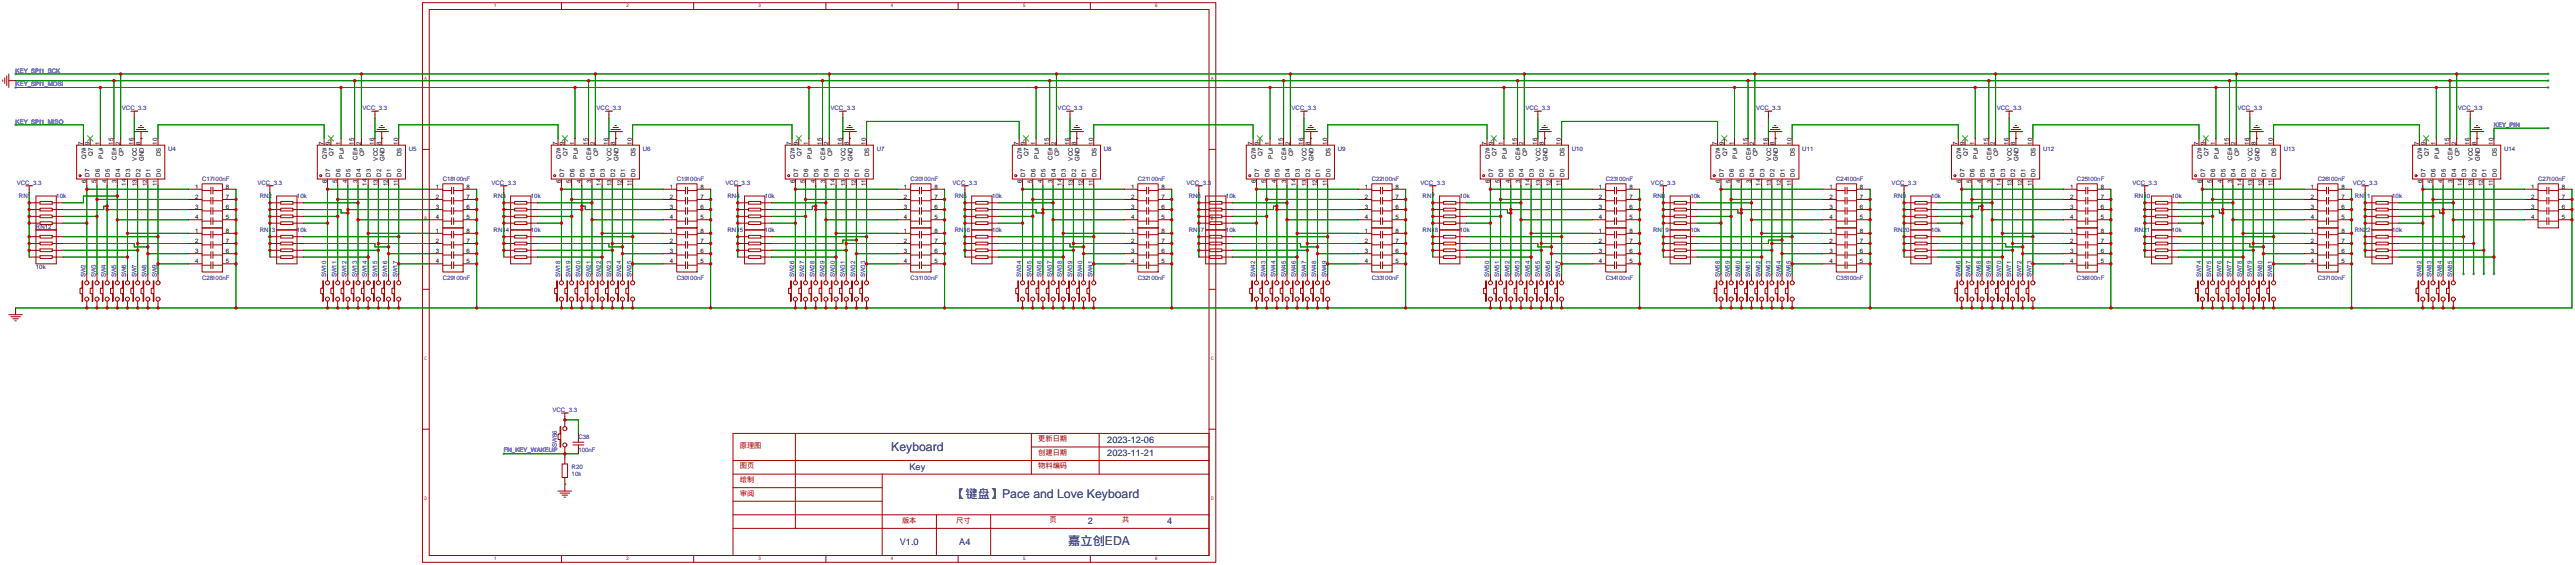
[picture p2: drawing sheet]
<svg xmlns="http://www.w3.org/2000/svg" width="965mm" height="212mm" viewBox="0 0 965 212" stroke-linecap="round" stroke-linejoin="round" font-family="sans-serif">
<defs><g id="words">
<g font-size="4.6" fill="#000080">
<text x="333.9" y="168.7">Keyboard</text>
<text x="357.1" y="186.5">【键盘】Pace and Love Keyboard</text>
<text x="400.2" y="204.3">嘉立创EDA</text>
</g>
<g font-size="3.4" fill="#000080">
<text x="414.8" y="165.8">2023-12-06</text>
<text x="414.8" y="170.9">2023-11-21</text>
<text x="340.7" y="176">Key</text>
<text x="407.5" y="196.1">2</text>
<text x="437.2" y="196.1">4</text>
<text x="337.1" y="203.9">V1.0</text>
<text x="359.3" y="203.9">A4</text>
</g>
<g font-size="2.7" fill="#a00000">
<text x="277.1" y="167.8">原理图</text>
<text x="388.9" y="165.3">更新日期</text>
<text x="388.9" y="170.3">创建日期</text>
<text x="277.1" y="175.4">图页</text>
<text x="388.9" y="175.4">物料编码</text>
<text x="277.1" y="185.6">审阅</text>
<text x="277.1" y="180.5">绘制</text>
<text x="337.9" y="195.7">版本</text>
<text x="358.2" y="195.7">尺寸</text>
<text x="393.2" y="195.5">页</text>
<text x="420.4" y="195.5">共</text>
</g>
<g font-size="2.3" fill="#00f">
<text x="5.8" y="27.2">KEY_SPI1_SCK</text>
<text x="5.8" y="32.3">KEY_SPI1_MOSI</text>
<text x="5.8" y="46.3">KEY_SPI1_MISO</text>
<text x="934.2" y="47.5">KEY_PIN</text>
<text x="188.7" y="169.4">FN_KEY_WAKEUP</text>
<text x="216.7" y="169.4">100nF</text>
<text x="214.1" y="178.3">10k</text>
</g>
<g font-size="2.3" fill="#000080">
<text x="45.7" y="41.2">VCC_3.3</text>
<text x="135.8" y="41.2">VCC_3.3</text>
<text x="223.5" y="41.2">VCC_3.3</text>
<text x="311.1" y="41.2">VCC_3.3</text>
<text x="396.2" y="41.2">VCC_3.3</text>
<text x="483.8" y="41.2">VCC_3.3</text>
<text x="571.4" y="41.2">VCC_3.3</text>
<text x="657.8" y="41.2">VCC_3.3</text>
<text x="748" y="41.2">VCC_3.3</text>
<text x="838.1" y="41.2">VCC_3.3</text>
<text x="920.7" y="41.2">VCC_3.3</text>
<text x="63" y="56.4">U4</text>
<text x="153.2" y="56.4">U5</text>
<text x="240.8" y="56.4">U6</text>
<text x="328.4" y="56.4">U7</text>
<text x="413.5" y="56.4">U8</text>
<text x="501.1" y="56.4">U9</text>
<text x="588.8" y="56.4">U10</text>
<text x="675.1" y="56.4">U11</text>
<text x="765.3" y="56.4">U12</text>
<text x="855.5" y="56.4">U13</text>
<text x="938" y="56.4">U14</text>
<text x="6.3" y="69.1">VCC_3.3</text>
<text x="75.7" y="67.8">C17100nF</text>
<text x="96.5" y="69.1">VCC_3.3</text>
<text x="165.9" y="67.8">C18100nF</text>
<text x="184.1" y="69.1">VCC_3.3</text>
<text x="253.5" y="67.8">C19100nF</text>
<text x="271.7" y="69.1">VCC_3.3</text>
<text x="341.1" y="67.8">C20100nF</text>
<text x="356.8" y="69.1">VCC_3.3</text>
<text x="426.2" y="67.8">C21100nF</text>
<text x="444.4" y="69.1">VCC_3.3</text>
<text x="513.8" y="67.8">C22100nF</text>
<text x="532.1" y="69.1">VCC_3.3</text>
<text x="601.5" y="67.8">C23100nF</text>
<text x="618.4" y="69.1">VCC_3.3</text>
<text x="687.8" y="67.8">C24100nF</text>
<text x="708.6" y="69.1">VCC_3.3</text>
<text x="778" y="67.8">C25100nF</text>
<text x="798.8" y="69.1">VCC_3.3</text>
<text x="868.2" y="67.8">C26100nF</text>
<text x="881.3" y="69.1">VCC_3.3</text>
<text x="950.7" y="67.8">C27100nF</text>
<text x="7.1" y="74.2">RN1</text>
<text x="21.1" y="74.2">10k</text>
<text x="97.3" y="74.2">RN2</text>
<text x="111.3" y="74.2">10k</text>
<text x="184.9" y="74.2">RN3</text>
<text x="198.9" y="74.2">10k</text>
<text x="272.5" y="74.2">RN4</text>
<text x="286.5" y="74.2">10k</text>
<text x="357.6" y="74.2">RN5</text>
<text x="371.6" y="74.2">10k</text>
<text x="445.3" y="74.2">RN6</text>
<text x="459.2" y="74.2">10k</text>
<text x="532.9" y="74.2">RN7</text>
<text x="546.9" y="74.2">10k</text>
<text x="619.3" y="74.2">RN8</text>
<text x="633.2" y="74.2">10k</text>
<text x="709.4" y="74.2">RN9</text>
<text x="723.4" y="74.2">10k</text>
<text x="799.6" y="74.2">RN10</text>
<text x="813.6" y="74.2">10k</text>
<text x="882.1" y="74.2">RN11</text>
<text x="896.1" y="74.2">10k</text>
<text x="13.5" y="85.6">RN12</text>
<text x="97.3" y="86.9">RN13</text>
<text x="111.3" y="86.9">10k</text>
<text x="184.9" y="86.9">RN14</text>
<text x="198.9" y="86.9">10k</text>
<text x="272.5" y="86.9">RN15</text>
<text x="286.5" y="86.9">10k</text>
<text x="357.6" y="86.9">RN16</text>
<text x="371.6" y="86.9">10k</text>
<text x="445.3" y="86.9">RN17</text>
<text x="459.2" y="86.9">10k</text>
<text x="532.9" y="86.9">RN18</text>
<text x="546.9" y="86.9">10k</text>
<text x="619.3" y="86.9">RN19</text>
<text x="633.2" y="86.9">10k</text>
<text x="709.4" y="86.9">RN20</text>
<text x="723.4" y="86.9">10k</text>
<text x="799.6" y="86.9">RN21</text>
<text x="813.6" y="86.9">10k</text>
<text x="882.1" y="86.9">RN22</text>
<text x="896.1" y="86.9">10k</text>
<text x="13.5" y="100.9">10k</text>
<text x="32" y="103.9" transform="rotate(-90 32 103.9)">SW2</text>
<text x="35.8" y="103.9" transform="rotate(-90 35.8 103.9)">SW3</text>
<text x="39.7" y="103.9" transform="rotate(-90 39.7 103.9)">SW4</text>
<text x="43.5" y="103.9" transform="rotate(-90 43.5 103.9)">SW5</text>
<text x="47.3" y="103.9" transform="rotate(-90 47.3 103.9)">SW6</text>
<text x="51.1" y="103.9" transform="rotate(-90 51.1 103.9)">SW7</text>
<text x="54.9" y="103.9" transform="rotate(-90 54.9 103.9)">SW8</text>
<text x="58.7" y="103.9" transform="rotate(-90 58.7 103.9)">SW9</text>
<text x="75.7" y="104.7">C28100nF</text>
<text x="122.2" y="103.9" transform="rotate(-90 122.2 103.9)">SW10</text>
<text x="126" y="103.9" transform="rotate(-90 126 103.9)">SW11</text>
<text x="129.8" y="103.9" transform="rotate(-90 129.8 103.9)">SW12</text>
<text x="133.6" y="103.9" transform="rotate(-90 133.6 103.9)">SW13</text>
<text x="137.4" y="103.9" transform="rotate(-90 137.4 103.9)">SW14</text>
<text x="141.3" y="103.9" transform="rotate(-90 141.3 103.9)">SW15</text>
<text x="145.1" y="103.9" transform="rotate(-90 145.1 103.9)">SW16</text>
<text x="148.9" y="103.9" transform="rotate(-90 148.9 103.9)">SW17</text>
<text x="165.9" y="104.7">C29100nF</text>
<text x="209.8" y="103.9" transform="rotate(-90 209.8 103.9)">SW18</text>
<text x="213.6" y="103.9" transform="rotate(-90 213.6 103.9)">SW19</text>
<text x="217.5" y="103.9" transform="rotate(-90 217.5 103.9)">SW20</text>
<text x="221.3" y="103.9" transform="rotate(-90 221.3 103.9)">SW21</text>
<text x="225.1" y="103.9" transform="rotate(-90 225.1 103.9)">SW22</text>
<text x="228.9" y="103.9" transform="rotate(-90 228.9 103.9)">SW23</text>
<text x="232.7" y="103.9" transform="rotate(-90 232.7 103.9)">SW24</text>
<text x="236.5" y="103.9" transform="rotate(-90 236.5 103.9)">SW25</text>
<text x="253.5" y="104.7">C30100nF</text>
<text x="297.5" y="103.9" transform="rotate(-90 297.5 103.9)">SW26</text>
<text x="301.3" y="103.9" transform="rotate(-90 301.3 103.9)">SW27</text>
<text x="305.1" y="103.9" transform="rotate(-90 305.1 103.9)">SW28</text>
<text x="308.9" y="103.9" transform="rotate(-90 308.9 103.9)">SW29</text>
<text x="312.7" y="103.9" transform="rotate(-90 312.7 103.9)">SW30</text>
<text x="316.5" y="103.9" transform="rotate(-90 316.5 103.9)">SW31</text>
<text x="320.3" y="103.9" transform="rotate(-90 320.3 103.9)">SW32</text>
<text x="324.1" y="103.9" transform="rotate(-90 324.1 103.9)">SW33</text>
<text x="341.1" y="104.7">C31100nF</text>
<text x="382.6" y="103.9" transform="rotate(-90 382.6 103.9)">SW34</text>
<text x="386.4" y="103.9" transform="rotate(-90 386.4 103.9)">SW35</text>
<text x="390.2" y="103.9" transform="rotate(-90 390.2 103.9)">SW36</text>
<text x="394" y="103.9" transform="rotate(-90 394 103.9)">SW37</text>
<text x="397.8" y="103.9" transform="rotate(-90 397.8 103.9)">SW38</text>
<text x="401.6" y="103.9" transform="rotate(-90 401.6 103.9)">SW39</text>
<text x="405.4" y="103.9" transform="rotate(-90 405.4 103.9)">SW40</text>
<text x="409.2" y="103.9" transform="rotate(-90 409.2 103.9)">SW41</text>
<text x="426.2" y="104.7">C32100nF</text>
<text x="470.2" y="103.9" transform="rotate(-90 470.2 103.9)">SW42</text>
<text x="474" y="103.9" transform="rotate(-90 474 103.9)">SW43</text>
<text x="477.8" y="103.9" transform="rotate(-90 477.8 103.9)">SW44</text>
<text x="481.6" y="103.9" transform="rotate(-90 481.6 103.9)">SW45</text>
<text x="485.4" y="103.9" transform="rotate(-90 485.4 103.9)">SW46</text>
<text x="489.2" y="103.9" transform="rotate(-90 489.2 103.9)">SW47</text>
<text x="493" y="103.9" transform="rotate(-90 493 103.9)">SW48</text>
<text x="496.9" y="103.9" transform="rotate(-90 496.9 103.9)">SW49</text>
<text x="513.8" y="104.7">C33100nF</text>
<text x="557.8" y="103.9" transform="rotate(-90 557.8 103.9)">SW50</text>
<text x="561.6" y="103.9" transform="rotate(-90 561.6 103.9)">SW51</text>
<text x="565.4" y="103.9" transform="rotate(-90 565.4 103.9)">SW52</text>
<text x="569.2" y="103.9" transform="rotate(-90 569.2 103.9)">SW53</text>
<text x="573.1" y="103.9" transform="rotate(-90 573.1 103.9)">SW54</text>
<text x="576.9" y="103.9" transform="rotate(-90 576.9 103.9)">SW55</text>
<text x="580.7" y="103.9" transform="rotate(-90 580.7 103.9)">SW56</text>
<text x="584.5" y="103.9" transform="rotate(-90 584.5 103.9)">SW57</text>
<text x="601.5" y="104.7">C34100nF</text>
<text x="644.2" y="103.9" transform="rotate(-90 644.2 103.9)">SW58</text>
<text x="648" y="103.9" transform="rotate(-90 648 103.9)">SW59</text>
<text x="651.8" y="103.9" transform="rotate(-90 651.8 103.9)">SW60</text>
<text x="655.6" y="103.9" transform="rotate(-90 655.6 103.9)">SW61</text>
<text x="659.4" y="103.9" transform="rotate(-90 659.4 103.9)">SW62</text>
<text x="663.2" y="103.9" transform="rotate(-90 663.2 103.9)">SW63</text>
<text x="667" y="103.9" transform="rotate(-90 667 103.9)">SW64</text>
<text x="670.8" y="103.9" transform="rotate(-90 670.8 103.9)">SW65</text>
<text x="687.8" y="104.7">C35100nF</text>
<text x="734.3" y="103.9" transform="rotate(-90 734.3 103.9)">SW66</text>
<text x="738.2" y="103.9" transform="rotate(-90 738.2 103.9)">SW67</text>
<text x="742" y="103.9" transform="rotate(-90 742 103.9)">SW68</text>
<text x="745.8" y="103.9" transform="rotate(-90 745.8 103.9)">SW69</text>
<text x="749.6" y="103.9" transform="rotate(-90 749.6 103.9)">SW70</text>
<text x="753.4" y="103.9" transform="rotate(-90 753.4 103.9)">SW71</text>
<text x="757.2" y="103.9" transform="rotate(-90 757.2 103.9)">SW72</text>
<text x="761" y="103.9" transform="rotate(-90 761 103.9)">SW73</text>
<text x="778" y="104.7">C36100nF</text>
<text x="824.5" y="103.9" transform="rotate(-90 824.5 103.9)">SW74</text>
<text x="828.3" y="103.9" transform="rotate(-90 828.3 103.9)">SW75</text>
<text x="832.1" y="103.9" transform="rotate(-90 832.1 103.9)">SW76</text>
<text x="835.9" y="103.9" transform="rotate(-90 835.9 103.9)">SW77</text>
<text x="839.8" y="103.9" transform="rotate(-90 839.8 103.9)">SW78</text>
<text x="843.6" y="103.9" transform="rotate(-90 843.6 103.9)">SW79</text>
<text x="847.4" y="103.9" transform="rotate(-90 847.4 103.9)">SW80</text>
<text x="851.2" y="103.9" transform="rotate(-90 851.2 103.9)">SW81</text>
<text x="868.2" y="104.7">C37100nF</text>
<text x="907.1" y="103.9" transform="rotate(-90 907.1 103.9)">SW82</text>
<text x="910.9" y="103.9" transform="rotate(-90 910.9 103.9)">SW83</text>
<text x="914.7" y="103.9" transform="rotate(-90 914.7 103.9)">SW84</text>
<text x="918.5" y="103.9" transform="rotate(-90 918.5 103.9)">SW85</text>
<text x="206.9" y="154.2">VCC_3.3</text>
<text x="208.6" y="167.4" transform="rotate(-90 208.6 167.4)">SW86</text>
<text x="216.7" y="164.4">C38</text>
<text x="214.1" y="175.8">R20</text>
</g>
<g font-size="2.3">
<text x="31" y="54.2" transform="rotate(-90 31 54.2)">7</text>
<text x="32.3" y="59.6" transform="rotate(-90 32.3 59.6)">Q7#</text>
<text x="33.5" y="54.2" transform="rotate(-90 33.5 54.2)">9</text>
<text x="34.8" y="58.3" transform="rotate(-90 34.8 58.3)">Q7</text>
<text x="37.3" y="54.2" transform="rotate(-90 37.3 54.2)">1</text>
<text x="38.6" y="59.4" transform="rotate(-90 38.6 59.4)">PL#</text>
<text x="42.4" y="54.2" transform="rotate(-90 42.4 54.2)">15</text>
<text x="43.7" y="59.7" transform="rotate(-90 43.7 59.7)">CE#</text>
<text x="45" y="54.2" transform="rotate(-90 45 54.2)">2</text>
<text x="46.2" y="58.5" transform="rotate(-90 46.2 58.5)">CP</text>
<text x="50" y="54.2" transform="rotate(-90 50 54.2)">16</text>
<text x="52.6" y="54.2" transform="rotate(-90 52.6 54.2)">8</text>
<text x="58.9" y="54.2" transform="rotate(-90 58.9 54.2)">10</text>
<text x="60.2" y="58.5" transform="rotate(-90 60.2 58.5)">DS</text>
<text x="121.2" y="54.2" transform="rotate(-90 121.2 54.2)">7</text>
<text x="122.4" y="59.6" transform="rotate(-90 122.4 59.6)">Q7#</text>
<text x="123.7" y="54.2" transform="rotate(-90 123.7 54.2)">9</text>
<text x="125" y="58.3" transform="rotate(-90 125 58.3)">Q7</text>
<text x="127.5" y="54.2" transform="rotate(-90 127.5 54.2)">1</text>
<text x="128.8" y="59.4" transform="rotate(-90 128.8 59.4)">PL#</text>
<text x="132.6" y="54.2" transform="rotate(-90 132.6 54.2)">15</text>
<text x="133.9" y="59.7" transform="rotate(-90 133.9 59.7)">CE#</text>
<text x="135.1" y="54.2" transform="rotate(-90 135.1 54.2)">2</text>
<text x="136.4" y="58.5" transform="rotate(-90 136.4 58.5)">CP</text>
<text x="140.2" y="54.2" transform="rotate(-90 140.2 54.2)">16</text>
<text x="142.8" y="54.2" transform="rotate(-90 142.8 54.2)">8</text>
<text x="149.1" y="54.2" transform="rotate(-90 149.1 54.2)">10</text>
<text x="150.4" y="58.5" transform="rotate(-90 150.4 58.5)">DS</text>
<text x="208.8" y="54.2" transform="rotate(-90 208.8 54.2)">7</text>
<text x="210.1" y="59.6" transform="rotate(-90 210.1 59.6)">Q7#</text>
<text x="211.3" y="54.2" transform="rotate(-90 211.3 54.2)">9</text>
<text x="212.6" y="58.3" transform="rotate(-90 212.6 58.3)">Q7</text>
<text x="215.1" y="54.2" transform="rotate(-90 215.1 54.2)">1</text>
<text x="216.4" y="59.4" transform="rotate(-90 216.4 59.4)">PL#</text>
<text x="220.2" y="54.2" transform="rotate(-90 220.2 54.2)">15</text>
<text x="221.5" y="59.7" transform="rotate(-90 221.5 59.7)">CE#</text>
<text x="222.8" y="54.2" transform="rotate(-90 222.8 54.2)">2</text>
<text x="224" y="58.5" transform="rotate(-90 224 58.5)">CP</text>
<text x="227.8" y="54.2" transform="rotate(-90 227.8 54.2)">16</text>
<text x="230.4" y="54.2" transform="rotate(-90 230.4 54.2)">8</text>
<text x="236.7" y="54.2" transform="rotate(-90 236.7 54.2)">10</text>
<text x="238" y="58.5" transform="rotate(-90 238 58.5)">DS</text>
<text x="296.4" y="54.2" transform="rotate(-90 296.4 54.2)">7</text>
<text x="297.7" y="59.6" transform="rotate(-90 297.7 59.6)">Q7#</text>
<text x="299" y="54.2" transform="rotate(-90 299 54.2)">9</text>
<text x="300.2" y="58.3" transform="rotate(-90 300.2 58.3)">Q7</text>
<text x="302.8" y="54.2" transform="rotate(-90 302.8 54.2)">1</text>
<text x="304" y="59.4" transform="rotate(-90 304 59.4)">PL#</text>
<text x="307.9" y="54.2" transform="rotate(-90 307.9 54.2)">15</text>
<text x="309.1" y="59.7" transform="rotate(-90 309.1 59.7)">CE#</text>
<text x="310.4" y="54.2" transform="rotate(-90 310.4 54.2)">2</text>
<text x="311.7" y="58.5" transform="rotate(-90 311.7 58.5)">CP</text>
<text x="315.5" y="54.2" transform="rotate(-90 315.5 54.2)">16</text>
<text x="318" y="54.2" transform="rotate(-90 318 54.2)">8</text>
<text x="324.4" y="54.2" transform="rotate(-90 324.4 54.2)">10</text>
<text x="325.6" y="58.5" transform="rotate(-90 325.6 58.5)">DS</text>
<text x="381.5" y="54.2" transform="rotate(-90 381.5 54.2)">7</text>
<text x="382.8" y="59.6" transform="rotate(-90 382.8 59.6)">Q7#</text>
<text x="384.1" y="54.2" transform="rotate(-90 384.1 54.2)">9</text>
<text x="385.3" y="58.3" transform="rotate(-90 385.3 58.3)">Q7</text>
<text x="387.9" y="54.2" transform="rotate(-90 387.9 54.2)">1</text>
<text x="389.1" y="59.4" transform="rotate(-90 389.1 59.4)">PL#</text>
<text x="392.9" y="54.2" transform="rotate(-90 392.9 54.2)">15</text>
<text x="394.2" y="59.7" transform="rotate(-90 394.2 59.7)">CE#</text>
<text x="395.5" y="54.2" transform="rotate(-90 395.5 54.2)">2</text>
<text x="396.8" y="58.5" transform="rotate(-90 396.8 58.5)">CP</text>
<text x="400.6" y="54.2" transform="rotate(-90 400.6 54.2)">16</text>
<text x="403.1" y="54.2" transform="rotate(-90 403.1 54.2)">8</text>
<text x="409.5" y="54.2" transform="rotate(-90 409.5 54.2)">10</text>
<text x="410.7" y="58.5" transform="rotate(-90 410.7 58.5)">DS</text>
<text x="469.1" y="54.2" transform="rotate(-90 469.1 54.2)">7</text>
<text x="470.4" y="59.6" transform="rotate(-90 470.4 59.6)">Q7#</text>
<text x="471.7" y="54.2" transform="rotate(-90 471.7 54.2)">9</text>
<text x="473" y="58.3" transform="rotate(-90 473 58.3)">Q7</text>
<text x="475.5" y="54.2" transform="rotate(-90 475.5 54.2)">1</text>
<text x="476.8" y="59.4" transform="rotate(-90 476.8 59.4)">PL#</text>
<text x="480.6" y="54.2" transform="rotate(-90 480.6 54.2)">15</text>
<text x="481.8" y="59.7" transform="rotate(-90 481.8 59.7)">CE#</text>
<text x="483.1" y="54.2" transform="rotate(-90 483.1 54.2)">2</text>
<text x="484.4" y="58.5" transform="rotate(-90 484.4 58.5)">CP</text>
<text x="488.2" y="54.2" transform="rotate(-90 488.2 54.2)">16</text>
<text x="490.7" y="54.2" transform="rotate(-90 490.7 54.2)">8</text>
<text x="497.1" y="54.2" transform="rotate(-90 497.1 54.2)">10</text>
<text x="498.4" y="58.5" transform="rotate(-90 498.4 58.5)">DS</text>
<text x="556.8" y="54.2" transform="rotate(-90 556.8 54.2)">7</text>
<text x="558" y="59.6" transform="rotate(-90 558 59.6)">Q7#</text>
<text x="559.3" y="54.2" transform="rotate(-90 559.3 54.2)">9</text>
<text x="560.6" y="58.3" transform="rotate(-90 560.6 58.3)">Q7</text>
<text x="563.1" y="54.2" transform="rotate(-90 563.1 54.2)">1</text>
<text x="564.4" y="59.4" transform="rotate(-90 564.4 59.4)">PL#</text>
<text x="568.2" y="54.2" transform="rotate(-90 568.2 54.2)">15</text>
<text x="569.5" y="59.7" transform="rotate(-90 569.5 59.7)">CE#</text>
<text x="570.7" y="54.2" transform="rotate(-90 570.7 54.2)">2</text>
<text x="572" y="58.5" transform="rotate(-90 572 58.5)">CP</text>
<text x="575.8" y="54.2" transform="rotate(-90 575.8 54.2)">16</text>
<text x="578.4" y="54.2" transform="rotate(-90 578.4 54.2)">8</text>
<text x="584.7" y="54.2" transform="rotate(-90 584.7 54.2)">10</text>
<text x="586" y="58.5" transform="rotate(-90 586 58.5)">DS</text>
<text x="643.1" y="54.2" transform="rotate(-90 643.1 54.2)">7</text>
<text x="644.4" y="59.6" transform="rotate(-90 644.4 59.6)">Q7#</text>
<text x="645.7" y="54.2" transform="rotate(-90 645.7 54.2)">9</text>
<text x="646.9" y="58.3" transform="rotate(-90 646.9 58.3)">Q7</text>
<text x="649.5" y="54.2" transform="rotate(-90 649.5 54.2)">1</text>
<text x="650.8" y="59.4" transform="rotate(-90 650.8 59.4)">PL#</text>
<text x="654.6" y="54.2" transform="rotate(-90 654.6 54.2)">15</text>
<text x="655.8" y="59.7" transform="rotate(-90 655.8 59.7)">CE#</text>
<text x="657.1" y="54.2" transform="rotate(-90 657.1 54.2)">2</text>
<text x="658.4" y="58.5" transform="rotate(-90 658.4 58.5)">CP</text>
<text x="662.2" y="54.2" transform="rotate(-90 662.2 54.2)">16</text>
<text x="664.7" y="54.2" transform="rotate(-90 664.7 54.2)">8</text>
<text x="671.1" y="54.2" transform="rotate(-90 671.1 54.2)">10</text>
<text x="672.3" y="58.5" transform="rotate(-90 672.3 58.5)">DS</text>
<text x="733.3" y="54.2" transform="rotate(-90 733.3 54.2)">7</text>
<text x="734.6" y="59.6" transform="rotate(-90 734.6 59.6)">Q7#</text>
<text x="735.8" y="54.2" transform="rotate(-90 735.8 54.2)">9</text>
<text x="737.1" y="58.3" transform="rotate(-90 737.1 58.3)">Q7</text>
<text x="739.7" y="54.2" transform="rotate(-90 739.7 54.2)">1</text>
<text x="740.9" y="59.4" transform="rotate(-90 740.9 59.4)">PL#</text>
<text x="744.7" y="54.2" transform="rotate(-90 744.7 54.2)">15</text>
<text x="746" y="59.7" transform="rotate(-90 746 59.7)">CE#</text>
<text x="747.3" y="54.2" transform="rotate(-90 747.3 54.2)">2</text>
<text x="748.5" y="58.5" transform="rotate(-90 748.5 58.5)">CP</text>
<text x="752.4" y="54.2" transform="rotate(-90 752.4 54.2)">16</text>
<text x="754.9" y="54.2" transform="rotate(-90 754.9 54.2)">8</text>
<text x="761.2" y="54.2" transform="rotate(-90 761.2 54.2)">10</text>
<text x="762.5" y="58.5" transform="rotate(-90 762.5 58.5)">DS</text>
<text x="823.5" y="54.2" transform="rotate(-90 823.5 54.2)">7</text>
<text x="824.7" y="59.6" transform="rotate(-90 824.7 59.6)">Q7#</text>
<text x="826" y="54.2" transform="rotate(-90 826 54.2)">9</text>
<text x="827.3" y="58.3" transform="rotate(-90 827.3 58.3)">Q7</text>
<text x="829.8" y="54.2" transform="rotate(-90 829.8 54.2)">1</text>
<text x="831.1" y="59.4" transform="rotate(-90 831.1 59.4)">PL#</text>
<text x="834.9" y="54.2" transform="rotate(-90 834.9 54.2)">15</text>
<text x="836.2" y="59.7" transform="rotate(-90 836.2 59.7)">CE#</text>
<text x="837.4" y="54.2" transform="rotate(-90 837.4 54.2)">2</text>
<text x="838.7" y="58.5" transform="rotate(-90 838.7 58.5)">CP</text>
<text x="842.5" y="54.2" transform="rotate(-90 842.5 54.2)">16</text>
<text x="845.1" y="54.2" transform="rotate(-90 845.1 54.2)">8</text>
<text x="851.4" y="54.2" transform="rotate(-90 851.4 54.2)">10</text>
<text x="852.7" y="58.5" transform="rotate(-90 852.7 58.5)">DS</text>
<text x="906" y="54.2" transform="rotate(-90 906 54.2)">7</text>
<text x="907.3" y="59.6" transform="rotate(-90 907.3 59.6)">Q7#</text>
<text x="908.6" y="54.2" transform="rotate(-90 908.6 54.2)">9</text>
<text x="909.8" y="58.3" transform="rotate(-90 909.8 58.3)">Q7</text>
<text x="912.4" y="54.2" transform="rotate(-90 912.4 54.2)">1</text>
<text x="913.6" y="59.4" transform="rotate(-90 913.6 59.4)">PL#</text>
<text x="917.5" y="54.2" transform="rotate(-90 917.5 54.2)">15</text>
<text x="918.7" y="59.7" transform="rotate(-90 918.7 59.7)">CE#</text>
<text x="920" y="54.2" transform="rotate(-90 920 54.2)">2</text>
<text x="921.3" y="58.5" transform="rotate(-90 921.3 58.5)">CP</text>
<text x="925.1" y="54.2" transform="rotate(-90 925.1 54.2)">16</text>
<text x="927.6" y="54.2" transform="rotate(-90 927.6 54.2)">8</text>
<text x="934" y="54.2" transform="rotate(-90 934 54.2)">10</text>
<text x="935.2" y="58.5" transform="rotate(-90 935.2 58.5)">DS</text>
<text x="51.3" y="60.1" transform="rotate(-90 51.3 60.1)">VCC</text>
<text x="53.9" y="60.4" transform="rotate(-90 53.9 60.4)">GND</text>
<text x="141.5" y="60.1" transform="rotate(-90 141.5 60.1)">VCC</text>
<text x="144" y="60.4" transform="rotate(-90 144 60.4)">GND</text>
<text x="229.1" y="60.1" transform="rotate(-90 229.1 60.1)">VCC</text>
<text x="231.7" y="60.4" transform="rotate(-90 231.7 60.4)">GND</text>
<text x="316.7" y="60.1" transform="rotate(-90 316.7 60.1)">VCC</text>
<text x="319.3" y="60.4" transform="rotate(-90 319.3 60.4)">GND</text>
<text x="401.8" y="60.1" transform="rotate(-90 401.8 60.1)">VCC</text>
<text x="404.4" y="60.4" transform="rotate(-90 404.4 60.4)">GND</text>
<text x="489.5" y="60.1" transform="rotate(-90 489.5 60.1)">VCC</text>
<text x="492" y="60.4" transform="rotate(-90 492 60.4)">GND</text>
<text x="577.1" y="60.1" transform="rotate(-90 577.1 60.1)">VCC</text>
<text x="579.6" y="60.4" transform="rotate(-90 579.6 60.4)">GND</text>
<text x="663.5" y="60.1" transform="rotate(-90 663.5 60.1)">VCC</text>
<text x="666" y="60.4" transform="rotate(-90 666 60.4)">GND</text>
<text x="753.6" y="60.1" transform="rotate(-90 753.6 60.1)">VCC</text>
<text x="756.2" y="60.4" transform="rotate(-90 756.2 60.4)">GND</text>
<text x="843.8" y="60.1" transform="rotate(-90 843.8 60.1)">VCC</text>
<text x="846.3" y="60.4" transform="rotate(-90 846.3 60.4)">GND</text>
<text x="926.3" y="60.1" transform="rotate(-90 926.3 60.1)">VCC</text>
<text x="928.9" y="60.4" transform="rotate(-90 928.9 60.4)">GND</text>
<text x="32.3" y="68.5" transform="rotate(-90 32.3 68.5)">6</text>
<text x="33.5" y="66.1" transform="rotate(-90 33.5 66.1)">D7</text>
<text x="36.1" y="68.5" transform="rotate(-90 36.1 68.5)">5</text>
<text x="37.3" y="66.1" transform="rotate(-90 37.3 66.1)">D6</text>
<text x="39.9" y="68.5" transform="rotate(-90 39.9 68.5)">4</text>
<text x="41.2" y="66.1" transform="rotate(-90 41.2 66.1)">D5</text>
<text x="43.7" y="68.5" transform="rotate(-90 43.7 68.5)">3</text>
<text x="45" y="66.1" transform="rotate(-90 45 66.1)">D4</text>
<text x="47.3" y="69.6" transform="rotate(-90 47.3 69.6)">14</text>
<text x="48.8" y="66.1" transform="rotate(-90 48.8 66.1)">D3</text>
<text x="51.3" y="69.7" transform="rotate(-90 51.3 69.7)">13</text>
<text x="52.6" y="66.1" transform="rotate(-90 52.6 66.1)">D2</text>
<text x="55.1" y="69.7" transform="rotate(-90 55.1 69.7)">12</text>
<text x="56.4" y="66.1" transform="rotate(-90 56.4 66.1)">D1</text>
<text x="58.9" y="69.7" transform="rotate(-90 58.9 69.7)">11</text>
<text x="60.2" y="66.1" transform="rotate(-90 60.2 66.1)">D0</text>
<text x="73.1" y="70.6">1</text>
<text x="84.6" y="70.6">8</text>
<text x="122.4" y="68.5" transform="rotate(-90 122.4 68.5)">6</text>
<text x="123.7" y="66.1" transform="rotate(-90 123.7 66.1)">D7</text>
<text x="126.2" y="68.5" transform="rotate(-90 126.2 68.5)">5</text>
<text x="127.5" y="66.1" transform="rotate(-90 127.5 66.1)">D6</text>
<text x="130.1" y="68.5" transform="rotate(-90 130.1 68.5)">4</text>
<text x="131.3" y="66.1" transform="rotate(-90 131.3 66.1)">D5</text>
<text x="133.9" y="68.5" transform="rotate(-90 133.9 68.5)">3</text>
<text x="135.1" y="66.1" transform="rotate(-90 135.1 66.1)">D4</text>
<text x="137.4" y="69.6" transform="rotate(-90 137.4 69.6)">14</text>
<text x="138.9" y="66.1" transform="rotate(-90 138.9 66.1)">D3</text>
<text x="141.5" y="69.7" transform="rotate(-90 141.5 69.7)">13</text>
<text x="142.8" y="66.1" transform="rotate(-90 142.8 66.1)">D2</text>
<text x="145.3" y="69.7" transform="rotate(-90 145.3 69.7)">12</text>
<text x="146.6" y="66.1" transform="rotate(-90 146.6 66.1)">D1</text>
<text x="149.1" y="69.7" transform="rotate(-90 149.1 69.7)">11</text>
<text x="150.4" y="66.1" transform="rotate(-90 150.4 66.1)">D0</text>
<text x="163.3" y="70.6">1</text>
<text x="174.8" y="70.6">8</text>
<text x="210.1" y="68.5" transform="rotate(-90 210.1 68.5)">6</text>
<text x="211.3" y="66.1" transform="rotate(-90 211.3 66.1)">D7</text>
<text x="213.9" y="68.5" transform="rotate(-90 213.9 68.5)">5</text>
<text x="215.1" y="66.1" transform="rotate(-90 215.1 66.1)">D6</text>
<text x="217.7" y="68.5" transform="rotate(-90 217.7 68.5)">4</text>
<text x="219" y="66.1" transform="rotate(-90 219 66.1)">D5</text>
<text x="221.5" y="68.5" transform="rotate(-90 221.5 68.5)">3</text>
<text x="222.8" y="66.1" transform="rotate(-90 222.8 66.1)">D4</text>
<text x="225.1" y="69.6" transform="rotate(-90 225.1 69.6)">14</text>
<text x="226.6" y="66.1" transform="rotate(-90 226.6 66.1)">D3</text>
<text x="229.1" y="69.7" transform="rotate(-90 229.1 69.7)">13</text>
<text x="230.4" y="66.1" transform="rotate(-90 230.4 66.1)">D2</text>
<text x="232.9" y="69.7" transform="rotate(-90 232.9 69.7)">12</text>
<text x="234.2" y="66.1" transform="rotate(-90 234.2 66.1)">D1</text>
<text x="236.7" y="69.7" transform="rotate(-90 236.7 69.7)">11</text>
<text x="238" y="66.1" transform="rotate(-90 238 66.1)">D0</text>
<text x="250.9" y="70.6">1</text>
<text x="262.4" y="70.6">8</text>
<text x="297.7" y="68.5" transform="rotate(-90 297.7 68.5)">6</text>
<text x="299" y="66.1" transform="rotate(-90 299 66.1)">D7</text>
<text x="301.5" y="68.5" transform="rotate(-90 301.5 68.5)">5</text>
<text x="302.8" y="66.1" transform="rotate(-90 302.8 66.1)">D6</text>
<text x="305.3" y="68.5" transform="rotate(-90 305.3 68.5)">4</text>
<text x="306.6" y="66.1" transform="rotate(-90 306.6 66.1)">D5</text>
<text x="309.1" y="68.5" transform="rotate(-90 309.1 68.5)">3</text>
<text x="310.4" y="66.1" transform="rotate(-90 310.4 66.1)">D4</text>
<text x="312.7" y="69.6" transform="rotate(-90 312.7 69.6)">14</text>
<text x="314.2" y="66.1" transform="rotate(-90 314.2 66.1)">D3</text>
<text x="316.7" y="69.7" transform="rotate(-90 316.7 69.7)">13</text>
<text x="318" y="66.1" transform="rotate(-90 318 66.1)">D2</text>
<text x="320.6" y="69.7" transform="rotate(-90 320.6 69.7)">12</text>
<text x="321.8" y="66.1" transform="rotate(-90 321.8 66.1)">D1</text>
<text x="324.4" y="69.7" transform="rotate(-90 324.4 69.7)">11</text>
<text x="325.6" y="66.1" transform="rotate(-90 325.6 66.1)">D0</text>
<text x="338.6" y="70.6">1</text>
<text x="350" y="70.6">8</text>
<text x="382.8" y="68.5" transform="rotate(-90 382.8 68.5)">6</text>
<text x="384.1" y="66.1" transform="rotate(-90 384.1 66.1)">D7</text>
<text x="386.6" y="68.5" transform="rotate(-90 386.6 68.5)">5</text>
<text x="387.9" y="66.1" transform="rotate(-90 387.9 66.1)">D6</text>
<text x="390.4" y="68.5" transform="rotate(-90 390.4 68.5)">4</text>
<text x="391.7" y="66.1" transform="rotate(-90 391.7 66.1)">D5</text>
<text x="394.2" y="68.5" transform="rotate(-90 394.2 68.5)">3</text>
<text x="395.5" y="66.1" transform="rotate(-90 395.5 66.1)">D4</text>
<text x="397.8" y="69.6" transform="rotate(-90 397.8 69.6)">14</text>
<text x="399.3" y="66.1" transform="rotate(-90 399.3 66.1)">D3</text>
<text x="401.8" y="69.7" transform="rotate(-90 401.8 69.7)">13</text>
<text x="403.1" y="66.1" transform="rotate(-90 403.1 66.1)">D2</text>
<text x="405.6" y="69.7" transform="rotate(-90 405.6 69.7)">12</text>
<text x="406.9" y="66.1" transform="rotate(-90 406.9 66.1)">D1</text>
<text x="409.5" y="69.7" transform="rotate(-90 409.5 69.7)">11</text>
<text x="410.7" y="66.1" transform="rotate(-90 410.7 66.1)">D0</text>
<text x="423.7" y="70.6">1</text>
<text x="435.1" y="70.6">8</text>
<text x="470.4" y="68.5" transform="rotate(-90 470.4 68.5)">6</text>
<text x="471.7" y="66.1" transform="rotate(-90 471.7 66.1)">D7</text>
<text x="474.2" y="68.5" transform="rotate(-90 474.2 68.5)">5</text>
<text x="475.5" y="66.1" transform="rotate(-90 475.5 66.1)">D6</text>
<text x="478" y="68.5" transform="rotate(-90 478 68.5)">4</text>
<text x="479.3" y="66.1" transform="rotate(-90 479.3 66.1)">D5</text>
<text x="481.8" y="68.5" transform="rotate(-90 481.8 68.5)">3</text>
<text x="483.1" y="66.1" transform="rotate(-90 483.1 66.1)">D4</text>
<text x="485.4" y="69.6" transform="rotate(-90 485.4 69.6)">14</text>
<text x="486.9" y="66.1" transform="rotate(-90 486.9 66.1)">D3</text>
<text x="489.5" y="69.7" transform="rotate(-90 489.5 69.7)">13</text>
<text x="490.7" y="66.1" transform="rotate(-90 490.7 66.1)">D2</text>
<text x="493.3" y="69.7" transform="rotate(-90 493.3 69.7)">12</text>
<text x="494.5" y="66.1" transform="rotate(-90 494.5 66.1)">D1</text>
<text x="497.1" y="69.7" transform="rotate(-90 497.1 69.7)">11</text>
<text x="498.4" y="66.1" transform="rotate(-90 498.4 66.1)">D0</text>
<text x="511.3" y="70.6">1</text>
<text x="522.7" y="70.6">8</text>
<text x="558" y="68.5" transform="rotate(-90 558 68.5)">6</text>
<text x="559.3" y="66.1" transform="rotate(-90 559.3 66.1)">D7</text>
<text x="561.9" y="68.5" transform="rotate(-90 561.9 68.5)">5</text>
<text x="563.1" y="66.1" transform="rotate(-90 563.1 66.1)">D6</text>
<text x="565.7" y="68.5" transform="rotate(-90 565.7 68.5)">4</text>
<text x="566.9" y="66.1" transform="rotate(-90 566.9 66.1)">D5</text>
<text x="569.5" y="68.5" transform="rotate(-90 569.5 68.5)">3</text>
<text x="570.7" y="66.1" transform="rotate(-90 570.7 66.1)">D4</text>
<text x="573.1" y="69.6" transform="rotate(-90 573.1 69.6)">14</text>
<text x="574.6" y="66.1" transform="rotate(-90 574.6 66.1)">D3</text>
<text x="577.1" y="69.7" transform="rotate(-90 577.1 69.7)">13</text>
<text x="578.4" y="66.1" transform="rotate(-90 578.4 66.1)">D2</text>
<text x="580.9" y="69.7" transform="rotate(-90 580.9 69.7)">12</text>
<text x="582.2" y="66.1" transform="rotate(-90 582.2 66.1)">D1</text>
<text x="584.7" y="69.7" transform="rotate(-90 584.7 69.7)">11</text>
<text x="586" y="66.1" transform="rotate(-90 586 66.1)">D0</text>
<text x="598.9" y="70.6">1</text>
<text x="610.4" y="70.6">8</text>
<text x="644.4" y="68.5" transform="rotate(-90 644.4 68.5)">6</text>
<text x="645.7" y="66.1" transform="rotate(-90 645.7 66.1)">D7</text>
<text x="648.2" y="68.5" transform="rotate(-90 648.2 68.5)">5</text>
<text x="649.5" y="66.1" transform="rotate(-90 649.5 66.1)">D6</text>
<text x="652" y="68.5" transform="rotate(-90 652 68.5)">4</text>
<text x="653.3" y="66.1" transform="rotate(-90 653.3 66.1)">D5</text>
<text x="655.8" y="68.5" transform="rotate(-90 655.8 68.5)">3</text>
<text x="657.1" y="66.1" transform="rotate(-90 657.1 66.1)">D4</text>
<text x="659.4" y="69.6" transform="rotate(-90 659.4 69.6)">14</text>
<text x="660.9" y="66.1" transform="rotate(-90 660.9 66.1)">D3</text>
<text x="663.5" y="69.7" transform="rotate(-90 663.5 69.7)">13</text>
<text x="664.7" y="66.1" transform="rotate(-90 664.7 66.1)">D2</text>
<text x="667.3" y="69.7" transform="rotate(-90 667.3 69.7)">12</text>
<text x="668.5" y="66.1" transform="rotate(-90 668.5 66.1)">D1</text>
<text x="671.1" y="69.7" transform="rotate(-90 671.1 69.7)">11</text>
<text x="672.3" y="66.1" transform="rotate(-90 672.3 66.1)">D0</text>
<text x="685.3" y="70.6">1</text>
<text x="696.7" y="70.6">8</text>
<text x="734.6" y="68.5" transform="rotate(-90 734.6 68.5)">6</text>
<text x="735.8" y="66.1" transform="rotate(-90 735.8 66.1)">D7</text>
<text x="738.4" y="68.5" transform="rotate(-90 738.4 68.5)">5</text>
<text x="739.7" y="66.1" transform="rotate(-90 739.7 66.1)">D6</text>
<text x="742.2" y="68.5" transform="rotate(-90 742.2 68.5)">4</text>
<text x="743.5" y="66.1" transform="rotate(-90 743.5 66.1)">D5</text>
<text x="746" y="68.5" transform="rotate(-90 746 68.5)">3</text>
<text x="747.3" y="66.1" transform="rotate(-90 747.3 66.1)">D4</text>
<text x="749.6" y="69.6" transform="rotate(-90 749.6 69.6)">14</text>
<text x="751.1" y="66.1" transform="rotate(-90 751.1 66.1)">D3</text>
<text x="753.6" y="69.7" transform="rotate(-90 753.6 69.7)">13</text>
<text x="754.9" y="66.1" transform="rotate(-90 754.9 66.1)">D2</text>
<text x="757.4" y="69.7" transform="rotate(-90 757.4 69.7)">12</text>
<text x="758.7" y="66.1" transform="rotate(-90 758.7 66.1)">D1</text>
<text x="761.2" y="69.7" transform="rotate(-90 761.2 69.7)">11</text>
<text x="762.5" y="66.1" transform="rotate(-90 762.5 66.1)">D0</text>
<text x="775.5" y="70.6">1</text>
<text x="786.9" y="70.6">8</text>
<text x="824.7" y="68.5" transform="rotate(-90 824.7 68.5)">6</text>
<text x="826" y="66.1" transform="rotate(-90 826 66.1)">D7</text>
<text x="828.6" y="68.5" transform="rotate(-90 828.6 68.5)">5</text>
<text x="829.8" y="66.1" transform="rotate(-90 829.8 66.1)">D6</text>
<text x="832.4" y="68.5" transform="rotate(-90 832.4 68.5)">4</text>
<text x="833.6" y="66.1" transform="rotate(-90 833.6 66.1)">D5</text>
<text x="836.2" y="68.5" transform="rotate(-90 836.2 68.5)">3</text>
<text x="837.4" y="66.1" transform="rotate(-90 837.4 66.1)">D4</text>
<text x="839.8" y="69.6" transform="rotate(-90 839.8 69.6)">14</text>
<text x="841.3" y="66.1" transform="rotate(-90 841.3 66.1)">D3</text>
<text x="843.8" y="69.7" transform="rotate(-90 843.8 69.7)">13</text>
<text x="845.1" y="66.1" transform="rotate(-90 845.1 66.1)">D2</text>
<text x="847.6" y="69.7" transform="rotate(-90 847.6 69.7)">12</text>
<text x="848.9" y="66.1" transform="rotate(-90 848.9 66.1)">D1</text>
<text x="851.4" y="69.7" transform="rotate(-90 851.4 69.7)">11</text>
<text x="852.7" y="66.1" transform="rotate(-90 852.7 66.1)">D0</text>
<text x="865.6" y="70.6">1</text>
<text x="877.1" y="70.6">8</text>
<text x="907.3" y="68.5" transform="rotate(-90 907.3 68.5)">6</text>
<text x="908.6" y="66.1" transform="rotate(-90 908.6 66.1)">D7</text>
<text x="911.1" y="68.5" transform="rotate(-90 911.1 68.5)">5</text>
<text x="912.4" y="66.1" transform="rotate(-90 912.4 66.1)">D6</text>
<text x="914.9" y="68.5" transform="rotate(-90 914.9 68.5)">4</text>
<text x="916.2" y="66.1" transform="rotate(-90 916.2 66.1)">D5</text>
<text x="918.7" y="68.5" transform="rotate(-90 918.7 68.5)">3</text>
<text x="920" y="66.1" transform="rotate(-90 920 66.1)">D4</text>
<text x="922.3" y="69.6" transform="rotate(-90 922.3 69.6)">14</text>
<text x="923.8" y="66.1" transform="rotate(-90 923.8 66.1)">D3</text>
<text x="926.3" y="69.7" transform="rotate(-90 926.3 69.7)">13</text>
<text x="927.6" y="66.1" transform="rotate(-90 927.6 66.1)">D2</text>
<text x="930.2" y="69.7" transform="rotate(-90 930.2 69.7)">12</text>
<text x="931.4" y="66.1" transform="rotate(-90 931.4 66.1)">D1</text>
<text x="934" y="69.7" transform="rotate(-90 934 69.7)">11</text>
<text x="935.2" y="66.1" transform="rotate(-90 935.2 66.1)">D0</text>
<text x="948.2" y="70.6">1</text>
<text x="959.6" y="70.6">8</text>
<text x="73.1" y="74.4">2</text>
<text x="84.6" y="74.4">7</text>
<text x="163.3" y="74.4">2</text>
<text x="174.8" y="74.4">7</text>
<text x="250.9" y="74.4">2</text>
<text x="262.4" y="74.4">7</text>
<text x="338.6" y="74.4">2</text>
<text x="350" y="74.4">7</text>
<text x="423.7" y="74.4">2</text>
<text x="435.1" y="74.4">7</text>
<text x="511.3" y="74.4">2</text>
<text x="522.7" y="74.4">7</text>
<text x="598.9" y="74.4">2</text>
<text x="610.4" y="74.4">7</text>
<text x="685.3" y="74.4">2</text>
<text x="696.7" y="74.4">7</text>
<text x="775.5" y="74.4">2</text>
<text x="786.9" y="74.4">7</text>
<text x="865.6" y="74.4">2</text>
<text x="877.1" y="74.4">7</text>
<text x="948.2" y="74.4">2</text>
<text x="959.6" y="74.4">7</text>
<text x="73.1" y="78.2">3</text>
<text x="73.1" y="82">4</text>
<text x="84.6" y="82">5</text>
<text x="84.6" y="78.2">6</text>
<text x="163.3" y="78.2">3</text>
<text x="163.3" y="82">4</text>
<text x="174.8" y="82">5</text>
<text x="174.8" y="78.2">6</text>
<text x="250.9" y="78.2">3</text>
<text x="250.9" y="82">4</text>
<text x="262.4" y="82">5</text>
<text x="262.4" y="78.2">6</text>
<text x="338.6" y="78.2">3</text>
<text x="338.6" y="82">4</text>
<text x="350" y="82">5</text>
<text x="350" y="78.2">6</text>
<text x="423.7" y="78.2">3</text>
<text x="423.7" y="82">4</text>
<text x="435.1" y="82">5</text>
<text x="435.1" y="78.2">6</text>
<text x="511.3" y="78.2">3</text>
<text x="511.3" y="82">4</text>
<text x="522.7" y="82">5</text>
<text x="522.7" y="78.2">6</text>
<text x="598.9" y="78.2">3</text>
<text x="598.9" y="82">4</text>
<text x="610.4" y="82">5</text>
<text x="610.4" y="78.2">6</text>
<text x="685.3" y="78.2">3</text>
<text x="685.3" y="82">4</text>
<text x="696.7" y="82">5</text>
<text x="696.7" y="78.2">6</text>
<text x="775.5" y="78.2">3</text>
<text x="775.5" y="82">4</text>
<text x="786.9" y="82">5</text>
<text x="786.9" y="78.2">6</text>
<text x="865.6" y="78.2">3</text>
<text x="865.6" y="82">4</text>
<text x="877.1" y="82">5</text>
<text x="877.1" y="78.2">6</text>
<text x="948.2" y="78.2">3</text>
<text x="948.2" y="82">4</text>
<text x="959.6" y="82">5</text>
<text x="959.6" y="78.2">6</text>
<text x="73.1" y="87.1">1</text>
<text x="84.6" y="87.1">8</text>
<text x="163.3" y="87.1">1</text>
<text x="174.8" y="87.1">8</text>
<text x="250.9" y="87.1">1</text>
<text x="262.4" y="87.1">8</text>
<text x="338.6" y="87.1">1</text>
<text x="350" y="87.1">8</text>
<text x="423.7" y="87.1">1</text>
<text x="435.1" y="87.1">8</text>
<text x="511.3" y="87.1">1</text>
<text x="522.7" y="87.1">8</text>
<text x="598.9" y="87.1">1</text>
<text x="610.4" y="87.1">8</text>
<text x="685.3" y="87.1">1</text>
<text x="696.7" y="87.1">8</text>
<text x="775.5" y="87.1">1</text>
<text x="786.9" y="87.1">8</text>
<text x="865.6" y="87.1">1</text>
<text x="877.1" y="87.1">8</text>
<text x="73.1" y="90.9">2</text>
<text x="73.1" y="94.7">3</text>
<text x="84.6" y="94.7">6</text>
<text x="84.6" y="90.9">7</text>
<text x="163.3" y="90.9">2</text>
<text x="163.3" y="94.7">3</text>
<text x="174.8" y="94.7">6</text>
<text x="174.8" y="90.9">7</text>
<text x="250.9" y="90.9">2</text>
<text x="250.9" y="94.7">3</text>
<text x="262.4" y="94.7">6</text>
<text x="262.4" y="90.9">7</text>
<text x="338.6" y="90.9">2</text>
<text x="338.6" y="94.7">3</text>
<text x="350" y="94.7">6</text>
<text x="350" y="90.9">7</text>
<text x="423.7" y="90.9">2</text>
<text x="423.7" y="94.7">3</text>
<text x="435.1" y="94.7">6</text>
<text x="435.1" y="90.9">7</text>
<text x="511.3" y="90.9">2</text>
<text x="511.3" y="94.7">3</text>
<text x="522.7" y="94.7">6</text>
<text x="522.7" y="90.9">7</text>
<text x="598.9" y="90.9">2</text>
<text x="598.9" y="94.7">3</text>
<text x="610.4" y="94.7">6</text>
<text x="610.4" y="90.9">7</text>
<text x="685.3" y="90.9">2</text>
<text x="685.3" y="94.7">3</text>
<text x="696.7" y="94.7">6</text>
<text x="696.7" y="90.9">7</text>
<text x="775.5" y="90.9">2</text>
<text x="775.5" y="94.7">3</text>
<text x="786.9" y="94.7">6</text>
<text x="786.9" y="90.9">7</text>
<text x="865.6" y="90.9">2</text>
<text x="865.6" y="94.7">3</text>
<text x="877.1" y="94.7">6</text>
<text x="877.1" y="90.9">7</text>
<text x="73.1" y="98.6">4</text>
<text x="84.6" y="98.6">5</text>
<text x="163.3" y="98.6">4</text>
<text x="174.8" y="98.6">5</text>
<text x="250.9" y="98.6">4</text>
<text x="262.4" y="98.6">5</text>
<text x="338.6" y="98.6">4</text>
<text x="350" y="98.6">5</text>
<text x="423.7" y="98.6">4</text>
<text x="435.1" y="98.6">5</text>
<text x="511.3" y="98.6">4</text>
<text x="522.7" y="98.6">5</text>
<text x="598.9" y="98.6">4</text>
<text x="610.4" y="98.6">5</text>
<text x="685.3" y="98.6">4</text>
<text x="696.7" y="98.6">5</text>
<text x="775.5" y="98.6">4</text>
<text x="786.9" y="98.6">5</text>
<text x="865.6" y="98.6">4</text>
<text x="877.1" y="98.6">5</text>
</g>
</g></defs>
<g fill="#999">
<circle cx="954.5" cy="30.2" r=".51"/>
<circle cx="954.5" cy="32.8" r=".51"/>
<circle cx="5.8" cy="32.8" r=".51"/>
<circle cx="5.8" cy="46.7" r=".51"/>
<circle cx="954.5" cy="48" r=".51"/>
<circle cx="5.8" cy="27.7" r=".51"/>
<circle cx="954.5" cy="27.7" r=".51"/>
<circle cx="188.7" cy="169.9" r=".51"/>
<circle cx="922.8" cy="102.6" r=".51"/>
<circle cx="926.6" cy="102.6" r=".51"/>
<circle cx="930.4" cy="102.6" r=".51"/>
<circle cx="934.2" cy="102.6" r=".51"/>
</g>
<g fill="none" stroke="#a10000" stroke-width=".37">
<path d="M158.2 1h297.2v209.6h-297.2zM160.8 3.6h292.1v204.4h-292.1zM210.3 1v2.6M259.8 1v2.6M309.4 1v2.6M358.9 1v2.6M408.4 1v2.6M1 30v.5M1.8 29.2v2M2.5 28.4v3.6M3.3 27.7v5.1M28.7 54.4h33v12.7h-33z"/>
<path d="M49 41.7h2.6M50.3 41.7v1.2M50.3 49.3h5.1M51.1 48.5h3.5M51.8 47.8h2M52.6 47h.5M118.9 54.4h33v12.7h-33zM139.2 41.7h2.5M140.5 49.3h5M140.5 41.7v1.2M141.2 48.5h3.6M142 47.8h2"/>
<path d="M142.7 47h.6M158.2 55.9h2.6M206.5 54.4h33v12.7h-33zM226.8 41.7h2.6M228.1 49.3h5.1M228.1 41.7v1.2M228.9 48.5h3.5M229.6 47.8h2M230.4 47h.5M294.1 54.4h33.1v12.7h-33.1zM314.5 41.7h2.5M315.7 49.3h5.1"/>
<path d="M315.7 41.7v1.2M316.5 48.5h3.5M317.2 47.8h2.1M318 47h.5M379.2 54.4h33v12.7h-33zM399.5 41.7h2.6M400.8 49.3h5.1M400.8 41.7v1.2M401.6 48.5h3.5M402.3 47.8h2.1M403.1 47h.5M452.9 55.9h2.5"/>
<path d="M466.9 54.4h33v12.7h-33zM487.2 41.7h2.5M488.4 49.3h5.1M488.4 41.7v1.2M489.2 48.5h3.6M490 47.8h2M490.7 47h.5M554.5 54.4h33v12.7h-33zM574.8 41.7h2.5M576.1 49.3h5.1M576.1 41.7v1.2M576.8 48.5h3.6"/>
<path d="M577.6 47.8h2M578.4 47h.5M640.8 54.4h33.1v12.7h-33.1zM661.2 41.7h2.5M662.4 49.3h5.1M662.4 41.7v1.2M663.2 48.5h3.5M664 47.8h2M664.7 47h.5M731 54.4h33v12.7h-33zM751.3 41.7h2.6M752.6 49.3h5.1"/>
<path d="M752.6 41.7v1.2M753.4 48.5h3.5M754.1 47.8h2.1M754.9 47h.5M821.2 54.4h33v12.7h-33zM841.5 41.7h2.5M842.8 49.3h5.1M842.8 41.7v1.2M843.5 48.5h3.6M844.3 47.8h2M845.1 47h.5M903.7 54.4h33.1v12.7h-33.1z"/>
<path d="M924.1 41.7h2.5M925.3 49.3h5.1M925.3 41.7v1.2M926.1 48.5h3.5M926.8 47.8h2.1M927.6 47h.5M9.7 69.6h2.5M10.9 69.6v1.3M13.5 75.9h1.5M13.5 73.4h7.6v25.4h-7.6zM13.5 78.5h1.5M15 78h4.6v1h-4.6z"/>
<path d="M15 75.4h4.6v1.1h-4.6zM19.6 75.9h1.5M19.6 78.5h1.5M75.7 68.8h7.6v16.5h-7.6zM75.7 79h3.3M75.7 71.4h3.3M75.7 75.2h3.3M79 70.1v2.5M79 73.9v2.6M79 77.7v2.6M79.8 79h3.5M79.8 70.1v2.5"/>
<path d="M79.8 73.9v2.6M79.8 77.7v2.6M79.8 71.4h3.5M79.8 75.2h3.5M99.8 69.6h2.6M101.1 69.6v1.3M103.6 75.9h1.6M103.6 78.5h1.6M103.6 73.4h7.7v25.4h-7.7zM105.2 78h4.5v1h-4.5zM105.2 75.4h4.5v1.1h-4.5zM109.7 75.9h1.6"/>
<path d="M109.7 78.5h1.6M165.9 68.8h7.6v16.5h-7.6zM165.9 79h3.3M165.9 71.4h3.3M165.9 75.2h3.3M169.2 70.1v2.5M169.2 73.9v2.6M169.2 77.7v2.6M169.9 79h3.6M169.9 71.4h3.6M169.9 75.2h3.6M169.9 70.1v2.5"/>
<path d="M169.9 73.9v2.6M169.9 77.7v2.6M187.5 69.6h2.5M188.7 69.6v1.3M191.3 75.9h1.5M191.3 78.5h1.5M191.3 73.4h7.6v25.4h-7.6zM192.8 78h4.6v1h-4.6zM192.8 75.4h4.6v1.1h-4.6zM197.4 75.9h1.5M197.4 78.5h1.5M253.5 68.8h7.6v16.5h-7.6z"/>
<path d="M253.5 79h3.3M253.5 71.4h3.3M253.5 75.2h3.3M256.8 70.1v2.5M256.8 73.9v2.6M256.8 77.7v2.6M257.6 79h3.5M257.6 71.4h3.5M257.6 75.2h3.5M257.6 70.1v2.5M257.6 73.9v2.6M257.6 77.7v2.6"/>
<path d="M275.1 69.6h2.5M276.4 69.6v1.3M278.9 75.9h1.5M278.9 78.5h1.5M278.9 73.4h7.6v25.4h-7.6zM280.4 78h4.6v1h-4.6zM280.4 75.4h4.6v1.1h-4.6zM285 75.9h1.5M285 78.5h1.5M341.1 68.8h7.6v16.5h-7.6zM341.1 79h3.3M341.1 71.4h3.3"/>
<path d="M341.1 75.2h3.3M344.4 70.1v2.5M344.4 73.9v2.6M344.4 77.7v2.6M345.2 79h3.5M345.2 71.4h3.5M345.2 75.2h3.5M345.2 70.1v2.5M345.2 73.9v2.6M345.2 77.7v2.6M360.2 69.6h2.5M361.4 69.6v1.3"/>
<path d="M364 75.9h1.5M364 78.5h1.5M364 73.4h7.6v25.4h-7.6zM365.5 78h4.6v1h-4.6zM365.5 75.4h4.6v1.1h-4.6zM370.1 75.9h1.5M370.1 78.5h1.5M426.2 68.8h7.6v16.5h-7.6zM426.2 79h3.3M426.2 71.4h3.3M426.2 75.2h3.3M429.5 70.1v2.5"/>
<path d="M429.5 73.9v2.6M429.5 77.7v2.6M430.3 79h3.5M430.3 71.4h3.5M430.3 75.2h3.5M430.3 70.1v2.5M430.3 73.9v2.6M430.3 77.7v2.6M447.8 69.6h2.5M449.1 69.6v1.3M451.6 75.9h1.5M451.6 78.5h1.5"/>
<path d="M451.6 73.4h7.6v25.4h-7.6zM453.1 78h4.6v1h-4.6zM453.1 75.4h4.6v1.1h-4.6zM457.7 75.9h1.5M457.7 78.5h1.5M513.8 68.8h7.7v16.5h-7.7zM513.8 79h3.3M513.8 71.4h3.3M513.8 75.2h3.3M517.1 70.1v2.5M517.1 73.9v2.6M517.1 77.7v2.6"/>
<path d="M517.9 79h3.6M517.9 71.4h3.6M517.9 75.2h3.6M517.9 70.1v2.5M517.9 73.9v2.6M517.9 77.7v2.6M535.4 69.6h2.6M536.7 69.6v1.3M539.2 75.9h1.6M539.2 78.5h1.6M539.2 73.4h7.7v25.4h-7.7zM540.8 78h4.5v1h-4.5z"/>
<path d="M540.8 75.4h4.5v1.1h-4.5zM545.3 75.9h1.6M545.3 78.5h1.6M601.5 68.8h7.6v16.5h-7.6zM601.5 79h3.3M601.5 71.4h3.3M601.5 75.2h3.3M604.8 70.1v2.5M604.8 73.9v2.6M604.8 77.7v2.6M605.5 79h3.6M605.5 71.4h3.6"/>
<path d="M605.5 75.2h3.6M605.5 70.1v2.5M605.5 73.9v2.6M605.5 77.7v2.6M621.8 69.6h2.5M623.1 69.6v1.3M625.6 75.9h1.5M625.6 78.5h1.5M625.6 73.4h7.6v25.4h-7.6zM627.1 78h4.6v1h-4.6zM627.1 75.4h4.6v1.1h-4.6zM631.7 75.9h1.5"/>
<path d="M631.7 78.5h1.5M687.8 68.8h7.7v16.5h-7.7zM687.8 79h3.3M687.8 71.4h3.3M687.8 75.2h3.3M691.1 70.1v2.5M691.1 73.9v2.6M691.1 77.7v2.6M691.9 79h3.6M691.9 71.4h3.6M691.9 75.2h3.6M691.9 70.1v2.5"/>
<path d="M691.9 73.9v2.6M691.9 77.7v2.6M712 69.6h2.5M713.2 69.6v1.3M715.8 75.9h1.5M715.8 78.5h1.5M715.8 73.4h7.6v25.4h-7.6zM717.3 78h4.6v1h-4.6zM717.3 75.4h4.6v1.1h-4.6zM721.9 75.9h1.5M721.9 78.5h1.5M778 68.8h7.6v16.5h-7.6z"/>
<path d="M778 79h3.3M778 71.4h3.3M778 75.2h3.3M781.3 70.1v2.5M781.3 73.9v2.6M781.3 77.7v2.6M782.1 79h3.5M782.1 71.4h3.5M782.1 75.2h3.5M782.1 70.1v2.5M782.1 73.9v2.6M782.1 77.7v2.6"/>
<path d="M802.1 69.6h2.6M803.4 69.6v1.3M805.9 75.9h1.6M805.9 78.5h1.6M805.9 73.4h7.7v25.4h-7.7zM807.5 78h4.5v1h-4.5zM807.5 75.4h4.5v1.1h-4.5zM812 75.9h1.6M812 78.5h1.6M868.2 68.8h7.6v16.5h-7.6zM868.2 79h3.3M868.2 71.4h3.3"/>
<path d="M868.2 75.2h3.3M871.5 70.1v2.5M871.5 73.9v2.6M871.5 77.7v2.6M872.2 79h3.6M872.2 71.4h3.6M872.2 75.2h3.6M872.2 70.1v2.5M872.2 73.9v2.6M872.2 77.7v2.6M884.7 69.6h2.5M886 69.6v1.3"/>
<path d="M888.5 75.9h1.5M888.5 78.5h1.5M888.5 73.4h7.6v25.4h-7.6zM890 78h4.6v1h-4.6zM890 75.4h4.6v1.1h-4.6zM894.6 75.9h1.5M894.6 78.5h1.5M950.7 68.8h7.6v16.5h-7.6zM950.7 79h3.3M950.7 71.4h3.3M950.7 75.2h3.3M954 70.1v2.5"/>
<path d="M954 73.9v2.6M954 77.7v2.6M954.8 79h3.5M954.8 71.4h3.5M954.8 75.2h3.5M954.8 70.1v2.5M954.8 73.9v2.6M954.8 77.7v2.6M13.5 83.6h1.5M13.5 86.1h7.6M13.5 81h1.5M13.5 96.3h1.5"/>
<path d="M13.5 88.6h1.5M13.5 93.7h1.5M13.5 91.2h1.5M15 83.1h4.6v1h-4.6zM15 80.5h4.6v1h-4.6zM15 88.1h4.6v1.1h-4.6zM15 90.7h4.6v1h-4.6zM15 93.2h4.6v1h-4.6zM15 95.8h4.6v1h-4.6zM19.6 83.6h1.5M19.6 81h1.5M19.6 96.3h1.5"/>
<path d="M19.6 88.6h1.5M19.6 93.7h1.5M19.6 91.2h1.5M75.7 85.3h7.6v16.6h-7.6zM75.7 82.8h3.3M75.7 87.9h3.3M75.7 91.7h3.3M75.7 95.5h3.3M75.7 99.3h3.3M79 81.5v2.6M79 86.6v2.6M79 90.4v2.6"/>
<path d="M79 94.2v2.6M79 98v2.6M79.8 81.5v2.6M79.8 86.6v2.6M79.8 90.4v2.6M79.8 94.2v2.6M79.8 98v2.6M79.8 82.8h3.5M79.8 87.9h3.5M79.8 91.7h3.5M79.8 95.5h3.5M79.8 99.3h3.5"/>
<path d="M103.6 83.6h1.6M103.6 86.1h7.7M103.6 81h1.6M103.6 96.3h1.6M103.6 88.6h1.6M103.6 93.7h1.6M103.6 91.2h1.6M105.2 83.1h4.5v1h-4.5zM105.2 80.5h4.5v1h-4.5zM105.2 95.8h4.5v1h-4.5zM105.2 93.2h4.5v1h-4.5zM105.2 90.7h4.5v1h-4.5z"/>
<path d="M105.2 88.1h4.5v1.1h-4.5zM109.7 83.6h1.6M109.7 81h1.6M109.7 96.3h1.6M109.7 88.6h1.6M109.7 93.7h1.6M109.7 91.2h1.6M165.9 85.3h7.6v16.6h-7.6zM165.9 82.8h3.3M165.9 87.9h3.3M165.9 91.7h3.3M165.9 95.5h3.3"/>
<path d="M165.9 99.3h3.3M169.2 81.5v2.6M169.2 86.6v2.6M169.2 90.4v2.6M169.2 94.2v2.6M169.2 98v2.6M169.9 82.8h3.6M169.9 87.9h3.6M169.9 91.7h3.6M169.9 95.5h3.6M169.9 99.3h3.6M169.9 81.5v2.6"/>
<path d="M169.9 86.6v2.6M169.9 90.4v2.6M169.9 94.2v2.6M169.9 98v2.6M191.3 83.6h1.5M191.3 86.1h7.6M191.3 81h1.5M191.3 96.3h1.5M191.3 88.6h1.5M191.3 93.7h1.5M191.3 91.2h1.5M192.8 83.1h4.6v1h-4.6z"/>
<path d="M192.8 80.5h4.6v1h-4.6zM192.8 95.8h4.6v1h-4.6zM192.8 93.2h4.6v1h-4.6zM192.8 90.7h4.6v1h-4.6zM192.8 88.1h4.6v1.1h-4.6zM197.4 83.6h1.5M197.4 81h1.5M197.4 96.3h1.5M197.4 88.6h1.5M197.4 93.7h1.5M197.4 91.2h1.5M253.5 85.3h7.6v16.6h-7.6z"/>
<path d="M253.5 82.8h3.3M253.5 87.9h3.3M253.5 91.7h3.3M253.5 95.5h3.3M253.5 99.3h3.3M256.8 81.5v2.6M256.8 86.6v2.6M256.8 90.4v2.6M256.8 94.2v2.6M256.8 98v2.6M257.6 82.8h3.5M257.6 87.9h3.5"/>
<path d="M257.6 91.7h3.5M257.6 95.5h3.5M257.6 99.3h3.5M257.6 81.5v2.6M257.6 86.6v2.6M257.6 90.4v2.6M257.6 94.2v2.6M257.6 98v2.6M278.9 83.6h1.5M278.9 86.1h7.6M278.9 81h1.5M278.9 96.3h1.5"/>
<path d="M278.9 88.6h1.5M278.9 93.7h1.5M278.9 91.2h1.5M280.4 83.1h4.6v1h-4.6zM280.4 80.5h4.6v1h-4.6zM280.4 95.8h4.6v1h-4.6zM280.4 93.2h4.6v1h-4.6zM280.4 90.7h4.6v1h-4.6zM280.4 88.1h4.6v1.1h-4.6zM285 83.6h1.5M285 81h1.5M285 96.3h1.5"/>
<path d="M285 88.6h1.5M285 93.7h1.5M285 91.2h1.5M341.1 85.3h7.6v16.6h-7.6zM341.1 82.8h3.3M341.1 87.9h3.3M341.1 91.7h3.3M341.1 95.5h3.3M341.1 99.3h3.3M344.4 81.5v2.6M344.4 86.6v2.6M344.4 90.4v2.6"/>
<path d="M344.4 94.2v2.6M344.4 98v2.6M345.2 82.8h3.5M345.2 87.9h3.5M345.2 91.7h3.5M345.2 95.5h3.5M345.2 99.3h3.5M345.2 81.5v2.6M345.2 86.6v2.6M345.2 90.4v2.6M345.2 94.2v2.6M345.2 98v2.6"/>
<path d="M364 83.6h1.5M364 86.1h7.6M364 81h1.5M364 96.3h1.5M364 88.6h1.5M364 93.7h1.5M364 91.2h1.5M365.5 83.1h4.6v1h-4.6zM365.5 80.5h4.6v1h-4.6zM365.5 95.8h4.6v1h-4.6zM365.5 93.2h4.6v1h-4.6zM365.5 90.7h4.6v1h-4.6z"/>
<path d="M365.5 88.1h4.6v1.1h-4.6zM370.1 83.6h1.5M370.1 81h1.5M370.1 96.3h1.5M370.1 88.6h1.5M370.1 93.7h1.5M370.1 91.2h1.5M426.2 85.3h7.6v16.6h-7.6zM426.2 82.8h3.3M426.2 87.9h3.3M426.2 91.7h3.3M426.2 95.5h3.3"/>
<path d="M426.2 99.3h3.3M429.5 81.5v2.6M429.5 86.6v2.6M429.5 90.4v2.6M429.5 94.2v2.6M429.5 98v2.6M430.3 82.8h3.5M430.3 87.9h3.5M430.3 91.7h3.5M430.3 95.5h3.5M430.3 99.3h3.5M430.3 81.5v2.6"/>
<path d="M430.3 86.6v2.6M430.3 90.4v2.6M430.3 94.2v2.6M430.3 98v2.6M451.6 83.6h1.5M451.6 86.1h7.6M451.6 81h1.5M451.6 96.3h1.5M451.6 88.6h1.5M451.6 93.7h1.5M451.6 91.2h1.5M453.1 83.1h4.6v1h-4.6z"/>
<path d="M453.1 80.5h4.6v1h-4.6zM453.1 95.8h4.6v1h-4.6zM453.1 93.2h4.6v1h-4.6zM453.1 90.7h4.6v1h-4.6zM453.1 88.1h4.6v1.1h-4.6zM457.7 83.6h1.5M457.7 81h1.5M457.7 96.3h1.5M457.7 88.6h1.5M457.7 93.7h1.5M457.7 91.2h1.5M513.8 85.3h7.7v16.6h-7.7z"/>
<path d="M513.8 82.8h3.3M513.8 87.9h3.3M513.8 91.7h3.3M513.8 95.5h3.3M513.8 99.3h3.3M517.1 81.5v2.6M517.1 86.6v2.6M517.1 90.4v2.6M517.1 94.2v2.6M517.1 98v2.6M517.9 82.8h3.6M517.9 87.9h3.6"/>
<path d="M517.9 91.7h3.6M517.9 95.5h3.6M517.9 99.3h3.6M517.9 81.5v2.6M517.9 86.6v2.6M517.9 90.4v2.6M517.9 94.2v2.6M517.9 98v2.6M539.2 83.6h1.6M539.2 86.1h7.7M539.2 81h1.6M539.2 96.3h1.6"/>
<path d="M539.2 88.6h1.6M539.2 93.7h1.6M539.2 91.2h1.6M540.8 83.1h4.5v1h-4.5zM540.8 80.5h4.5v1h-4.5zM540.8 95.8h4.5v1h-4.5zM540.8 93.2h4.5v1h-4.5zM540.8 90.7h4.5v1h-4.5zM540.8 88.1h4.5v1.1h-4.5zM545.3 83.6h1.6M545.3 81h1.6M545.3 96.3h1.6"/>
<path d="M545.3 88.6h1.6M545.3 93.7h1.6M545.3 91.2h1.6M601.5 85.3h7.6v16.6h-7.6zM601.5 82.8h3.3M601.5 87.9h3.3M601.5 91.7h3.3M601.5 95.5h3.3M601.5 99.3h3.3M604.8 81.5v2.6M604.8 86.6v2.6M604.8 90.4v2.6"/>
<path d="M604.8 94.2v2.6M604.8 98v2.6M605.5 82.8h3.6M605.5 87.9h3.6M605.5 91.7h3.6M605.5 95.5h3.6M605.5 99.3h3.6M605.5 81.5v2.6M605.5 86.6v2.6M605.5 90.4v2.6M605.5 94.2v2.6M605.5 98v2.6"/>
<path d="M625.6 83.6h1.5M625.6 86.1h7.6M625.6 81h1.5M625.6 96.3h1.5M625.6 88.6h1.5M625.6 93.7h1.5M625.6 91.2h1.5M627.1 83.1h4.6v1h-4.6zM627.1 80.5h4.6v1h-4.6zM627.1 95.8h4.6v1h-4.6zM627.1 93.2h4.6v1h-4.6zM627.1 90.7h4.6v1h-4.6z"/>
<path d="M627.1 88.1h4.6v1.1h-4.6zM631.7 83.6h1.5M631.7 81h1.5M631.7 96.3h1.5M631.7 88.6h1.5M631.7 93.7h1.5M631.7 91.2h1.5M687.8 85.3h7.7v16.6h-7.7zM687.8 82.8h3.3M687.8 87.9h3.3M687.8 91.7h3.3M687.8 95.5h3.3"/>
<path d="M687.8 99.3h3.3M691.1 81.5v2.6M691.1 86.6v2.6M691.1 90.4v2.6M691.1 94.2v2.6M691.1 98v2.6M691.9 82.8h3.6M691.9 87.9h3.6M691.9 91.7h3.6M691.9 95.5h3.6M691.9 99.3h3.6M691.9 81.5v2.6"/>
<path d="M691.9 86.6v2.6M691.9 90.4v2.6M691.9 94.2v2.6M691.9 98v2.6M715.8 83.6h1.5M715.8 86.1h7.6M715.8 81h1.5M715.8 96.3h1.5M715.8 88.6h1.5M715.8 93.7h1.5M715.8 91.2h1.5M717.3 83.1h4.6v1h-4.6z"/>
<path d="M717.3 80.5h4.6v1h-4.6zM717.3 95.8h4.6v1h-4.6zM717.3 93.2h4.6v1h-4.6zM717.3 90.7h4.6v1h-4.6zM717.3 88.1h4.6v1.1h-4.6zM721.9 83.6h1.5M721.9 81h1.5M721.9 96.3h1.5M721.9 88.6h1.5M721.9 93.7h1.5M721.9 91.2h1.5M778 85.3h7.6v16.6h-7.6z"/>
<path d="M778 82.8h3.3M778 87.9h3.3M778 91.7h3.3M778 95.5h3.3M778 99.3h3.3M781.3 81.5v2.6M781.3 86.6v2.6M781.3 90.4v2.6M781.3 94.2v2.6M781.3 98v2.6M782.1 82.8h3.5M782.1 87.9h3.5"/>
<path d="M782.1 91.7h3.5M782.1 95.5h3.5M782.1 99.3h3.5M782.1 81.5v2.6M782.1 86.6v2.6M782.1 90.4v2.6M782.1 94.2v2.6M782.1 98v2.6M805.9 83.6h1.6M805.9 86.1h7.7M805.9 81h1.6M805.9 96.3h1.6"/>
<path d="M805.9 88.6h1.6M805.9 93.7h1.6M805.9 91.2h1.6M807.5 83.1h4.5v1h-4.5zM807.5 80.5h4.5v1h-4.5zM807.5 95.8h4.5v1h-4.5zM807.5 93.2h4.5v1h-4.5zM807.5 90.7h4.5v1h-4.5zM807.5 88.1h4.5v1.1h-4.5zM812 83.6h1.6M812 81h1.6M812 96.3h1.6"/>
<path d="M812 88.6h1.6M812 93.7h1.6M812 91.2h1.6M868.2 85.3h7.6v16.6h-7.6zM868.2 82.8h3.3M868.2 87.9h3.3M868.2 91.7h3.3M868.2 95.5h3.3M868.2 99.3h3.3M871.5 81.5v2.6M871.5 86.6v2.6M871.5 90.4v2.6"/>
<path d="M871.5 94.2v2.6M871.5 98v2.6M872.2 82.8h3.6M872.2 87.9h3.6M872.2 91.7h3.6M872.2 95.5h3.6M872.2 99.3h3.6M872.2 81.5v2.6M872.2 86.6v2.6M872.2 90.4v2.6M872.2 94.2v2.6M872.2 98v2.6"/>
<path d="M888.5 83.6h1.5M888.5 86.1h7.6M888.5 81h1.5M888.5 96.3h1.5M888.5 88.6h1.5M888.5 93.7h1.5M888.5 91.2h1.5M890 83.1h4.6v1h-4.6zM890 80.5h4.6v1h-4.6zM890 95.8h4.6v1h-4.6zM890 93.2h4.6v1h-4.6zM890 90.7h4.6v1h-4.6z"/>
<path d="M890 88.1h4.6v1.1h-4.6zM894.6 83.6h1.5M894.6 81h1.5M894.6 96.3h1.5M894.6 88.6h1.5M894.6 93.7h1.5M894.6 91.2h1.5M950.7 82.8h3.3M954 81.5v2.6M954.8 82.8h3.5M954.8 81.5v2.6M3.3 117.9h5.1"/>
<path d="M4.1 118.6h3.5M4.8 119.4h2.1M30.7 105.2h.3v7.6h-.3v-2.8h-.7v-2.1h.7zM34.5 105.2h.3v7.6h-.3v-2.8h-.7v-2.1h.7zM38.4 105.2h.2v7.6h-.2v-2.8h-.8v-2.1h.8zM42.2 105.2h.2v7.6h-.2v-2.8h-.8v-2.1h.8zM46 105.2h.2v7.6h-.2v-2.8h-.8v-2.1h.8zM49.8 105.2h.2v7.6h-.2v-2.8h-.8v-2.1h.8zM53.6 105.2h.2v7.6h-.2v-2.8h-.8v-2.1h.8zM57.4 105.2h.3v7.6h-.3v-2.8h-.8v-2.1h.8zM120.9 105.2h.3v7.6h-.3v-2.8h-.8v-2.1h.8zM124.7 105.2h.3v7.6h-.3v-2.8h-.7v-2.1h.7z"/>
<path d="M128.5 105.2h.3v7.6h-.3v-2.8h-.7v-2.1h.7zM132.3 105.2h.3v7.6h-.3v-2.8h-.7v-2.1h.7zM136.1 105.2h.3v7.6h-.3v-2.8h-.7v-2.1h.7zM140 105.2h.2v7.6h-.2v-2.8h-.8v-2.1h.8zM143.8 105.2h.2v7.6h-.2v-2.8h-.8v-2.1h.8zM147.6 105.2h.2v7.6h-.2v-2.8h-.8v-2.1h.8zM158.2 108.3h2.6M208.5 105.2h.3v7.6h-.3v-2.8h-.7v-2.1h.7zM212.3 105.2h.3v7.6h-.3v-2.8h-.7v-2.1h.7zM216.2 105.2h.2v7.6h-.2v-2.8h-.8v-2.1h.8zM220 105.2h.2v7.6h-.2v-2.8h-.8v-2.1h.8zM223.8 105.2h.2v7.6h-.2v-2.8h-.8v-2.1h.8z"/>
<path d="M227.6 105.2h.2v7.6h-.2v-2.8h-.8v-2.1h.8zM231.4 105.2h.2v7.6h-.2v-2.8h-.8v-2.1h.8zM235.2 105.2h.3v7.6h-.3v-2.8h-.8v-2.1h.8zM296.2 105.2h.2v7.6h-.2v-2.8h-.8v-2.1h.8zM300 105.2h.2v7.6h-.2v-2.8h-.8v-2.1h.8zM303.8 105.2h.2v7.6h-.2v-2.8h-.8v-2.1h.8zM307.6 105.2h.2v7.6h-.2v-2.8h-.8v-2.1h.8zM311.4 105.2h.3v7.6h-.3v-2.8h-.8v-2.1h.8zM315.2 105.2h.3v7.6h-.3v-2.8h-.7v-2.1h.7zM319 105.2h.3v7.6h-.3v-2.8h-.7v-2.1h.7zM322.8 105.2h.3v7.6h-.3v-2.8h-.7v-2.1h.7zM381.3 105.2h.2v7.6h-.2v-2.8h-.8v-2.1h.8z"/>
<path d="M385.1 105.2h.2v7.6h-.2v-2.8h-.8v-2.1h.8zM388.9 105.2h.2v7.6h-.2v-2.8h-.8v-2.1h.8zM392.7 105.2h.2v7.6h-.2v-2.8h-.8v-2.1h.8zM396.5 105.2h.2v7.6h-.2v-2.8h-.8v-2.1h.8zM400.3 105.2h.3v7.6h-.3v-2.8h-.8v-2.1h.8zM404.1 105.2h.3v7.6h-.3v-2.8h-.7v-2.1h.7zM407.9 105.2h.3v7.6h-.3v-2.8h-.7v-2.1h.7zM452.9 108.3h2.5M468.9 105.2h.2v7.6h-.2v-2.8h-.8v-2.1h.8zM472.7 105.2h.2v7.6h-.2v-2.8h-.8v-2.1h.8zM476.5 105.2h.3v7.6h-.3v-2.8h-.8v-2.1h.8zM480.3 105.2h.3v7.6h-.3v-2.8h-.7v-2.1h.7z"/>
<path d="M484.1 105.2h.3v7.6h-.3v-2.8h-.7v-2.1h.7zM487.9 105.2h.3v7.6h-.3v-2.8h-.7v-2.1h.7zM491.7 105.2h.3v7.6h-.3v-2.8h-.7v-2.1h.7zM495.6 105.2h.2v7.6h-.2v-2.8h-.8v-2.1h.8zM556.5 105.2h.3v7.6h-.3v-2.8h-.7v-2.1h.7zM560.3 105.2h.3v7.6h-.3v-2.8h-.7v-2.1h.7zM564.1 105.2h.3v7.6h-.3v-2.8h-.7v-2.1h.7zM567.9 105.2h.3v7.6h-.3v-2.8h-.7v-2.1h.7zM571.8 105.2h.2v7.6h-.2v-2.8h-.8v-2.1h.8zM575.6 105.2h.2v7.6h-.2v-2.8h-.8v-2.1h.8zM579.4 105.2h.2v7.6h-.2v-2.8h-.8v-2.1h.8zM583.2 105.2h.2v7.6h-.2v-2.8h-.8v-2.1h.8z"/>
<path d="M642.9 105.2h.2v7.6h-.2v-2.8h-.8v-2.1h.8zM646.7 105.2h.2v7.6h-.2v-2.8h-.8v-2.1h.8zM650.5 105.2h.2v7.6h-.2v-2.8h-.8v-2.1h.8zM654.3 105.2h.3v7.6h-.3v-2.8h-.8v-2.1h.8zM658.1 105.2h.3v7.6h-.3v-2.8h-.7v-2.1h.7zM661.9 105.2h.3v7.6h-.3v-2.8h-.7v-2.1h.7zM665.7 105.2h.3v7.6h-.3v-2.8h-.7v-2.1h.7zM669.5 105.2h.3v7.6h-.3v-2.8h-.7v-2.1h.7zM733 105.2h.3v7.6h-.3v-2.8h-.7v-2.1h.7zM736.9 105.2h.2v7.6h-.2v-2.8h-.8v-2.1h.8zM740.7 105.2h.2v7.6h-.2v-2.8h-.8v-2.1h.8zM744.5 105.2h.2v7.6h-.2v-2.8h-.8v-2.1h.8z"/>
<path d="M748.3 105.2h.2v7.6h-.2v-2.8h-.8v-2.1h.8zM752.1 105.2h.2v7.6h-.2v-2.8h-.8v-2.1h.8zM755.9 105.2h.3v7.6h-.3v-2.8h-.8v-2.1h.8zM759.7 105.2h.3v7.6h-.3v-2.8h-.7v-2.1h.7zM823.2 105.2h.3v7.6h-.3v-2.8h-.7v-2.1h.7zM827 105.2h.3v7.6h-.3v-2.8h-.7v-2.1h.7zM830.8 105.2h.3v7.6h-.3v-2.8h-.7v-2.1h.7zM834.6 105.2h.3v7.6h-.3v-2.8h-.7v-2.1h.7zM838.5 105.2h.2v7.6h-.2v-2.8h-.8v-2.1h.8zM842.3 105.2h.2v7.6h-.2v-2.8h-.8v-2.1h.8zM846.1 105.2h.2v7.6h-.2v-2.8h-.8v-2.1h.8zM849.9 105.2h.2v7.6h-.2v-2.8h-.8v-2.1h.8z"/>
<path d="M905.8 105.2h.2v7.6h-.2v-2.8h-.8v-2.1h.8zM909.6 105.2h.2v7.6h-.2v-2.8h-.8v-2.1h.8zM913.4 105.2h.2v7.6h-.2v-2.8h-.8v-2.1h.8zM917.2 105.2h.2v7.6h-.2v-2.8h-.8v-2.1h.8zM5.6 120.1h.5M209.8 159.8h.3v7.6h-.3v-2.8h-.8v-2h.8zM210.3 154.7h2.6M211.6 154.7v1.3M158.2 160.7h2.6M210.6 173.7h2v5.1h-2zM214.6 166.6h4.1M214.6 165.6h4.1"/>
<path d="M216.7 164.8v.8M216.7 166.6v.8M274.6 162.3h178.3v45.7h-178.3zM274.6 177.5h178.3M274.6 172.5h178.3M297.9 162.3v35.6M330.5 177.5v30.5M386.3 162.3v15.2M386.3 167.4h66.6M411.7 162.3v15.2M452.9 160.7h2.5M209 183.9h5.1"/>
<path d="M209.8 184.7h3.6M210.6 185.4h2M211.3 186.2h.5M274.6 182.6h55.9M274.6 197.9h178.3M274.6 192.8h178.3M274.6 187.7h55.9M350.8 192.8v15.2M371.1 192.8v15.2M210.3 208v2.6M259.8 208v2.6M309.4 208v2.6"/>
<path d="M358.9 208v2.6M408.4 208v2.6"/>
<circle cx="30" cy="65.8" r=".38"/>
<circle cx="120.1" cy="65.8" r=".38"/>
<circle cx="207.8" cy="65.8" r=".38"/>
<circle cx="295.4" cy="65.8" r=".38"/>
<circle cx="380.5" cy="65.8" r=".38"/>
<circle cx="468.1" cy="65.8" r=".38"/>
<circle cx="555.8" cy="65.8" r=".38"/>
<circle cx="642.1" cy="65.8" r=".38"/>
<circle cx="732.3" cy="65.8" r=".38"/>
<circle cx="822.5" cy="65.8" r=".38"/>
<circle cx="905" cy="65.8" r=".38"/>
<circle cx="32.5" cy="112" r=".76"/>
<circle cx="32.5" cy="105.9" r=".76"/>
<circle cx="36.3" cy="112" r=".76"/>
<circle cx="36.3" cy="105.9" r=".76"/>
<circle cx="40.1" cy="112" r=".76"/>
<circle cx="40.1" cy="105.9" r=".76"/>
<circle cx="43.9" cy="105.9" r=".76"/>
<circle cx="43.9" cy="112" r=".76"/>
<circle cx="47.8" cy="112" r=".76"/>
<circle cx="47.8" cy="105.9" r=".76"/>
<circle cx="51.6" cy="112" r=".76"/>
<circle cx="51.6" cy="105.9" r=".76"/>
<circle cx="55.4" cy="112" r=".76"/>
<circle cx="55.4" cy="105.9" r=".76"/>
<circle cx="59.2" cy="112" r=".76"/>
<circle cx="59.2" cy="105.9" r=".76"/>
<circle cx="122.7" cy="112" r=".76"/>
<circle cx="122.7" cy="105.9" r=".76"/>
<circle cx="126.5" cy="105.9" r=".76"/>
<circle cx="126.5" cy="112" r=".76"/>
<circle cx="130.3" cy="105.9" r=".76"/>
<circle cx="130.3" cy="112" r=".76"/>
<circle cx="134.1" cy="112" r=".76"/>
<circle cx="134.1" cy="105.9" r=".76"/>
<circle cx="137.9" cy="112" r=".76"/>
<circle cx="137.9" cy="105.9" r=".76"/>
<circle cx="141.7" cy="112" r=".76"/>
<circle cx="141.7" cy="105.9" r=".76"/>
<circle cx="145.5" cy="105.9" r=".76"/>
<circle cx="145.5" cy="112" r=".76"/>
<circle cx="149.4" cy="112" r=".76"/>
<circle cx="149.4" cy="105.9" r=".76"/>
<circle cx="210.3" cy="112" r=".76"/>
<circle cx="210.3" cy="105.9" r=".76"/>
<circle cx="214.1" cy="105.9" r=".76"/>
<circle cx="214.1" cy="112" r=".76"/>
<circle cx="217.9" cy="105.9" r=".76"/>
<circle cx="217.9" cy="112" r=".76"/>
<circle cx="221.7" cy="112" r=".76"/>
<circle cx="221.7" cy="105.9" r=".76"/>
<circle cx="225.6" cy="112" r=".76"/>
<circle cx="225.6" cy="105.9" r=".76"/>
<circle cx="229.4" cy="105.9" r=".76"/>
<circle cx="229.4" cy="112" r=".76"/>
<circle cx="233.2" cy="112" r=".76"/>
<circle cx="233.2" cy="105.9" r=".76"/>
<circle cx="237" cy="112" r=".76"/>
<circle cx="237" cy="105.9" r=".76"/>
<circle cx="297.9" cy="112" r=".76"/>
<circle cx="297.9" cy="105.9" r=".76"/>
<circle cx="301.8" cy="105.9" r=".76"/>
<circle cx="301.8" cy="112" r=".76"/>
<circle cx="305.6" cy="105.9" r=".76"/>
<circle cx="305.6" cy="112" r=".76"/>
<circle cx="309.4" cy="112" r=".76"/>
<circle cx="309.4" cy="105.9" r=".76"/>
<circle cx="313.2" cy="105.9" r=".76"/>
<circle cx="313.2" cy="112" r=".76"/>
<circle cx="317" cy="112" r=".76"/>
<circle cx="317" cy="105.9" r=".76"/>
<circle cx="320.8" cy="112" r=".76"/>
<circle cx="320.8" cy="105.9" r=".76"/>
<circle cx="324.6" cy="112" r=".76"/>
<circle cx="324.6" cy="105.9" r=".76"/>
<circle cx="383" cy="112" r=".76"/>
<circle cx="383" cy="105.9" r=".76"/>
<circle cx="386.8" cy="105.9" r=".76"/>
<circle cx="386.8" cy="112" r=".76"/>
<circle cx="390.7" cy="105.9" r=".76"/>
<circle cx="390.7" cy="112" r=".76"/>
<circle cx="394.5" cy="105.9" r=".76"/>
<circle cx="394.5" cy="112" r=".76"/>
<circle cx="398.3" cy="105.9" r=".76"/>
<circle cx="398.3" cy="112" r=".76"/>
<circle cx="402.1" cy="112" r=".76"/>
<circle cx="402.1" cy="105.9" r=".76"/>
<circle cx="405.9" cy="105.9" r=".76"/>
<circle cx="405.9" cy="112" r=".76"/>
<circle cx="409.7" cy="105.9" r=".76"/>
<circle cx="409.7" cy="112" r=".76"/>
<circle cx="470.7" cy="112" r=".76"/>
<circle cx="470.7" cy="105.9" r=".76"/>
<circle cx="474.5" cy="112" r=".76"/>
<circle cx="474.5" cy="105.9" r=".76"/>
<circle cx="478.3" cy="112" r=".76"/>
<circle cx="478.3" cy="105.9" r=".76"/>
<circle cx="482.1" cy="112" r=".76"/>
<circle cx="482.1" cy="105.9" r=".76"/>
<circle cx="485.9" cy="112" r=".76"/>
<circle cx="485.9" cy="105.9" r=".76"/>
<circle cx="489.7" cy="105.9" r=".76"/>
<circle cx="489.7" cy="112" r=".76"/>
<circle cx="493.5" cy="112" r=".76"/>
<circle cx="493.5" cy="105.9" r=".76"/>
<circle cx="497.3" cy="112" r=".76"/>
<circle cx="497.3" cy="105.9" r=".76"/>
<circle cx="558.3" cy="112" r=".76"/>
<circle cx="558.3" cy="105.9" r=".76"/>
<circle cx="562.1" cy="112" r=".76"/>
<circle cx="562.1" cy="105.9" r=".76"/>
<circle cx="565.9" cy="112" r=".76"/>
<circle cx="565.9" cy="105.9" r=".76"/>
<circle cx="569.7" cy="112" r=".76"/>
<circle cx="569.7" cy="105.9" r=".76"/>
<circle cx="573.5" cy="112" r=".76"/>
<circle cx="573.5" cy="105.9" r=".76"/>
<circle cx="577.3" cy="105.9" r=".76"/>
<circle cx="577.3" cy="112" r=".76"/>
<circle cx="581.2" cy="112" r=".76"/>
<circle cx="581.2" cy="105.9" r=".76"/>
<circle cx="585" cy="112" r=".76"/>
<circle cx="585" cy="105.9" r=".76"/>
<circle cx="644.7" cy="112" r=".76"/>
<circle cx="644.7" cy="105.9" r=".76"/>
<circle cx="648.5" cy="112" r=".76"/>
<circle cx="648.5" cy="105.9" r=".76"/>
<circle cx="652.3" cy="112" r=".76"/>
<circle cx="652.3" cy="105.9" r=".76"/>
<circle cx="656.1" cy="112" r=".76"/>
<circle cx="656.1" cy="105.9" r=".76"/>
<circle cx="659.9" cy="112" r=".76"/>
<circle cx="659.9" cy="105.9" r=".76"/>
<circle cx="663.7" cy="112" r=".76"/>
<circle cx="663.7" cy="105.9" r=".76"/>
<circle cx="667.5" cy="112" r=".76"/>
<circle cx="667.5" cy="105.9" r=".76"/>
<circle cx="671.3" cy="112" r=".76"/>
<circle cx="671.3" cy="105.9" r=".76"/>
<circle cx="734.8" cy="112" r=".76"/>
<circle cx="734.8" cy="105.9" r=".76"/>
<circle cx="738.6" cy="105.9" r=".76"/>
<circle cx="738.6" cy="112" r=".76"/>
<circle cx="742.4" cy="105.9" r=".76"/>
<circle cx="742.4" cy="112" r=".76"/>
<circle cx="746.3" cy="112" r=".76"/>
<circle cx="746.3" cy="105.9" r=".76"/>
<circle cx="750.1" cy="112" r=".76"/>
<circle cx="750.1" cy="105.9" r=".76"/>
<circle cx="753.9" cy="112" r=".76"/>
<circle cx="753.9" cy="105.9" r=".76"/>
<circle cx="757.7" cy="112" r=".76"/>
<circle cx="757.7" cy="105.9" r=".76"/>
<circle cx="761.5" cy="112" r=".76"/>
<circle cx="761.5" cy="105.9" r=".76"/>
<circle cx="825" cy="112" r=".76"/>
<circle cx="825" cy="105.9" r=".76"/>
<circle cx="828.8" cy="112" r=".76"/>
<circle cx="828.8" cy="105.9" r=".76"/>
<circle cx="832.6" cy="112" r=".76"/>
<circle cx="832.6" cy="105.9" r=".76"/>
<circle cx="836.4" cy="112" r=".76"/>
<circle cx="836.4" cy="105.9" r=".76"/>
<circle cx="840.2" cy="112" r=".76"/>
<circle cx="840.2" cy="105.9" r=".76"/>
<circle cx="844" cy="105.9" r=".76"/>
<circle cx="844" cy="112" r=".76"/>
<circle cx="847.9" cy="105.9" r=".76"/>
<circle cx="847.9" cy="112" r=".76"/>
<circle cx="851.7" cy="112" r=".76"/>
<circle cx="851.7" cy="105.9" r=".76"/>
<circle cx="907.5" cy="112" r=".76"/>
<circle cx="907.5" cy="105.9" r=".76"/>
<circle cx="911.4" cy="105.9" r=".76"/>
<circle cx="911.4" cy="112" r=".76"/>
<circle cx="915.2" cy="112" r=".76"/>
<circle cx="915.2" cy="105.9" r=".76"/>
<circle cx="919" cy="105.9" r=".76"/>
<circle cx="919" cy="112" r=".76"/>
<circle cx="211.6" cy="160.5" r=".76"/>
<circle cx="211.6" cy="166.6" r=".76"/>
</g>
<g fill="none" stroke="#008700" stroke-width=".37">
<path d="M5.8 30.2h948.7M5.8 32.8h948.7M5.8 27.7h948.7M37.6 32.8v19M42.7 30.2v21.6M45.2 27.7v24.1M127.8 32.8v19M132.8 30.2v21.6M135.4 27.7v24.1M215.4 32.8v19M220.5 30.2v21.6M223 27.7v24.1"/>
<path d="M303 32.8v19M308.1 30.2v21.6M310.6 27.7v24.1M388.1 32.8v19M393.2 30.2v21.6M395.7 27.7v24.1M475.7 32.8v19M480.8 30.2v21.6M483.4 27.7v24.1M563.4 32.8v19M568.5 30.2v21.6M571 27.7v24.1"/>
<path d="M649.7 32.8v19M654.8 30.2v21.6M657.4 27.7v24.1M739.9 32.8v19M745 30.2v21.6M747.5 27.7v24.1M830.1 32.8v19M835.2 30.2v21.6M837.7 27.7v24.1M912.6 32.8v19M917.7 30.2v21.6M920.2 27.7v24.1"/>
<path d="M5.8 46.7h25.4v5.1M50.3 44.2v7.6M52.8 51.8h.1M59.2 51.8v-5.1h62.2v5.1M140.5 44.2v7.6M143 51.8h.1M149.4 51.8v-5.1h59.6v5.1M228.1 44.2v7.6M230.6 51.8h.1M237 51.8v-5.1h59.7v5.1M315.7 44.2v7.6M318.3 51.8h.1"/>
<path d="M324.6 51.8v-6.3h57.2v6.3M400.8 44.2v7.6M403.4 51.8h.1M409.7 51.8v-5.1h59.7v5.1M488.4 44.2v7.6M491 51.8h.1M497.3 51.8v-5.1h59.7v5.1M576.1 44.2v7.6M578.6 51.8h.1M585 51.8v-6.3h58.4v6.3M662.4 44.2v7.6M665 51.8h.1"/>
<path d="M671.3 51.8v-5.1h62.3v5.1M752.6 44.2v7.6M755.1 51.8h.1M761.5 51.8v-5.1h62.2v5.1M842.8 44.2v7.6M845.3 51.8h.1M851.7 51.8v-5.1h54.6v5.1M925.3 44.2v7.6M927.9 51.8h.1M954.5 48h-20.3v3.8M10.9 72.1v24.2M32.5 70.9h38.1"/>
<path d="M32.5 69.6v33M36.3 74.7h34.3M36.3 69.6v33M40.1 77.2h-1.2v1.3h-15.3M40.1 78.5h30.5M40.1 69.6v33M43.9 73.4h-12.7v2.5h-7.6M43.9 69.6v33M47.8 69.6v33M51.6 69.6v33M55.4 69.6v33M59.2 69.6v33"/>
<path d="M88.4 70.9v44.4M101.1 72.1v24.2M113.8 78.5h14v1.3h2.5M113.8 75.9h20.3M122.7 70.9h38.1M122.7 69.6v33M126.5 74.7h34.3M126.5 69.6v33M130.3 78.5h30.5M130.3 69.6v33M134.1 69.6v33M137.9 69.6v33"/>
<path d="M141.7 69.6v33M145.5 69.6v33M149.4 69.6v33M178.6 70.9v44.4M188.7 72.1v24.2M201.4 78.5h16.5M201.4 75.9h20.3M210.3 70.9h38.1M210.3 69.6v33M214.1 74.7h34.3M214.1 69.6v33M217.9 77.2h1.3v1.3h29.2"/>
<path d="M217.9 69.6v33M221.7 69.6v33M225.6 69.6v33M229.4 69.6v33M233.2 69.6v33M237 69.6v33M266.2 70.9v44.4M276.4 72.1v24.2M289.1 75.9h20.3M297.9 70.9h38.1M297.9 69.6v33M301.8 74.7h34.2"/>
<path d="M301.8 69.6v33M305.6 77.2h-1.3v1.3h-15.2M305.6 78.5h30.4M305.6 69.6v33M309.4 69.6v33M313.2 69.6v33M317 69.6v33M320.8 69.6v33M324.6 69.6v33M353.8 70.9v44.4M361.4 72.1v24.2M374.1 78.5h14v1.3h2.6"/>
<path d="M374.1 75.9h20.4M383 70.9h38.1M383 69.6v33M386.8 74.7h34.3M386.8 69.6v33M390.7 78.5h30.4M390.7 69.6v33M394.5 69.6v33M398.3 69.6v33M402.1 69.6v33M405.9 69.6v33M409.7 69.6v33"/>
<path d="M438.9 70.9v44.4M449.1 72.1v24.2M461.8 75.9h20.3M470.7 70.9h38.1M470.7 69.6v33M474.5 74.7h34.3M474.5 69.6v33M478.3 77.2h-1.3v1.3h-15.2M478.3 78.5h30.5M478.3 69.6v33M482.1 69.6v33M485.9 69.6v33"/>
<path d="M489.7 69.6v33M493.5 69.6v33M497.3 69.6v33M526.5 70.9v44.4M536.7 72.1v24.2M549.4 78.5h15.2v1.3h1.3M549.4 75.9h20.3M558.3 70.9h38.1M558.3 69.6v33M562.1 74.7h34.3M562.1 69.6v33M565.9 78.5h30.5"/>
<path d="M565.9 69.6v33M569.7 69.6v33M573.5 69.6v33M577.3 69.6v33M581.2 69.6v33M585 69.6v33M614.2 70.9v44.4M623.1 72.1v24.2M635.8 78.5h15.2v1.3h1.3M635.8 75.9h20.3M644.7 70.9h38.1M644.7 69.6v33"/>
<path d="M648.5 74.7h34.3M648.5 69.6v33M652.3 78.5h30.5M652.3 69.6v33M656.1 69.6v33M659.9 69.6v33M663.7 69.6v33M667.5 69.6v33M671.3 69.6v33M700.5 70.9v44.4M713.2 72.1v24.2M725.9 75.9h20.4"/>
<path d="M734.8 70.9h38.1M734.8 69.6v33M738.6 74.7h34.3M738.6 69.6v33M742.4 77.2h-1.2v1.3h-15.3M742.4 78.5h30.5M742.4 69.6v33M746.3 69.6v33M750.1 69.6v33M753.9 69.6v33M757.7 69.6v33M761.5 69.6v33"/>
<path d="M790.7 70.9v44.4M803.4 72.1v24.2M816.1 78.5h15.2v1.3h1.3M816.1 75.9h20.3M825 70.9h38.1M825 69.6v33M828.8 74.7h34.3M828.8 69.6v33M832.6 78.5h30.5M832.6 69.6v33M836.4 69.6v33M840.2 69.6v33"/>
<path d="M844 69.6v33M847.9 69.6v33M851.7 69.6v33M880.9 70.9v44.4M886 72.1v24.2M898.7 78.5h15.2v1.3h1.3M898.7 75.9h20.3M907.5 70.9h38.1M907.5 69.6v33M911.4 74.7h34.2M911.4 69.6v33M915.2 78.5h30.4"/>
<path d="M915.2 69.6v33M919 69.6v33M922.8 69.6v33M926.6 69.6v33M930.4 69.6v33M934.2 69.6v33M963.4 70.9v44.4h-957.6M23.6 91.2h26.7v1.3h5.1M23.6 81h12.7M23.6 83.6h8.9M23.6 88.6h35.6M23.6 93.7h28"/>
<path d="M23.6 96.3h24.2M43.9 82.3h26.7M47.8 87.4h22.8M51.6 91.2h19M55.4 95h15.2M59.2 98.8h11.4M113.8 91.2h26.7v1.3h5M113.8 81h12.7M113.8 83.6h8.9M113.8 88.6h35.6M113.8 93.7h27.9M113.8 96.3h24.1"/>
<path d="M134.1 82.3h26.7M137.9 87.4h22.9M141.7 91.2h19.1M145.5 95h15.3M149.4 98.8h11.4M201.4 91.2h26.7v1.3h5.1M201.4 81h12.7M201.4 83.6h8.9M201.4 88.6h35.6M201.4 93.7h28M201.4 96.3h24.2M221.7 82.3h26.7"/>
<path d="M225.6 87.4h22.8M229.4 91.2h19M233.2 95h15.2M237 98.8h11.4M289.1 81h12.7M289.1 83.6h8.8M289.1 88.6h35.5M289.1 93.7h27.9M289.1 96.3h24.1M309.4 82.3h26.6M313.2 87.4h22.8M317 91.2h19"/>
<path d="M320.8 89.9h-5.1v1.3h-26.6M320.8 95h15.2M324.6 98.8h11.4M374.1 91.2h26.7v1.3h5.1M374.1 81h12.7M374.1 83.6h8.9M374.1 88.6h35.6M374.1 93.7h28M374.1 96.3h24.2M394.5 82.3h26.6M398.3 87.4h22.8M402.1 91.2h19"/>
<path d="M405.9 95h15.2M409.7 98.8h11.4M461.8 81h12.7M461.8 83.6h8.9M461.8 88.6h35.5M461.8 91.2h25.4v1.3h6.3M461.8 93.7h27.9M461.8 96.3h24.1M482.1 82.3h26.7M485.9 87.4h22.9M489.7 91.2h19.1M493.5 95h15.3"/>
<path d="M497.3 98.8h11.5M549.4 91.2h26.7v1.3h5.1M549.4 81h12.7M549.4 83.6h8.9M549.4 88.6h35.6M549.4 93.7h27.9M549.4 96.3h24.1M569.7 82.3h26.7M573.5 87.4h22.9M577.3 91.2h19.1M581.2 95h15.2M585 98.8h11.4"/>
<path d="M635.8 81h12.7M635.8 83.6h8.9M635.8 88.6h35.5M635.8 93.7h27.9M635.8 96.3h24.1M656.1 82.3h26.7M659.9 87.4h22.9M663.7 91.2h19.1M667.5 89.9h-5.1v1.3h-26.6M667.5 95h15.3M671.3 98.8h11.5M725.9 81h12.7"/>
<path d="M725.9 83.6h8.9M725.9 88.6h35.6M725.9 91.2h25.4v1.3h6.4M725.9 93.7h28M725.9 96.3h24.2M746.3 82.3h26.6M750.1 87.4h22.8M753.9 91.2h19M757.7 95h15.2M761.5 98.8h11.4M816.1 91.2h26.7v1.3h5.1M816.1 81h12.7"/>
<path d="M816.1 83.6h8.9M816.1 88.6h35.6M816.1 93.7h27.9M816.1 96.3h24.1M836.4 82.3h26.7M840.2 87.4h22.9M844 91.2h19.1M847.9 95h15.2M851.7 98.8h11.4M898.7 81h12.7M898.7 83.6h8.8M898.7 88.6h24.1"/>
<path d="M898.7 91.2h27.9M898.7 93.7h31.7M898.7 96.3h35.5M919 82.3h26.6M211.6 157.2h5.1v5.1M188.7 169.9h28M211.6 169.9v1.3M211.6 181.4h.1"/>
</g>
<g fill="none" stroke="#870000" stroke-width=".37">
<path d="M3.3 30.2h2.5M31.2 51.8v2.6M33.8 51.8v2.6M37.6 51.8v2.6M42.7 51.8v2.6M45.2 51.8v2.6M50.3 42.9v1.3M50.3 51.8v2.6M52.8 49.3v5.1M59.2 51.8v2.6M121.4 51.8v2.6M124 51.8v2.6"/>
<path d="M127.8 51.8v2.6M132.8 51.8v2.6M135.4 51.8v2.6M140.5 42.9v1.3M140.5 51.8v2.6M143 49.3v5.1M149.4 51.8v2.6M209 51.8v2.6M211.6 51.8v2.6M215.4 51.8v2.6M220.5 51.8v2.6M223 51.8v2.6"/>
<path d="M228.1 42.9v1.3M228.1 51.8v2.6M230.6 49.3v5.1M237 51.8v2.6M296.7 51.8v2.6M299.2 51.8v2.6M303 51.8v2.6M308.1 51.8v2.6M310.6 51.8v2.6M315.7 42.9v1.3M315.7 51.8v2.6M318.3 49.3v5.1"/>
<path d="M324.6 51.8v2.6M381.8 51.8v2.6M384.3 51.8v2.6M388.1 51.8v2.6M393.2 51.8v2.6M395.7 51.8v2.6M400.8 42.9v1.3M400.8 51.8v2.6M403.4 49.3v5.1M409.7 51.8v2.6M469.4 51.8v2.6M471.9 51.8v2.6"/>
<path d="M475.7 51.8v2.6M480.8 51.8v2.6M483.4 51.8v2.6M488.4 42.9v1.3M488.4 51.8v2.6M491 49.3v5.1M497.3 51.8v2.6M557 51.8v2.6M559.6 51.8v2.6M563.4 51.8v2.6M568.5 51.8v2.6M571 51.8v2.6"/>
<path d="M576.1 42.9v1.3M576.1 51.8v2.6M578.6 49.3v5.1M585 51.8v2.6M643.4 51.8v2.6M645.9 51.8v2.6M649.7 51.8v2.6M654.8 51.8v2.6M657.4 51.8v2.6M662.4 42.9v1.3M662.4 51.8v2.6M665 49.3v5.1"/>
<path d="M671.3 51.8v2.6M733.6 51.8v2.6M736.1 51.8v2.6M739.9 51.8v2.6M745 51.8v2.6M747.5 51.8v2.6M752.6 42.9v1.3M752.6 51.8v2.6M755.1 49.3v5.1M761.5 51.8v2.6M823.7 51.8v2.6M826.3 51.8v2.6"/>
<path d="M830.1 51.8v2.6M835.2 51.8v2.6M837.7 51.8v2.6M842.8 42.9v1.3M842.8 51.8v2.6M845.3 49.3v5.1M851.7 51.8v2.6M906.3 51.8v2.6M908.8 51.8v2.6M912.6 51.8v2.6M917.7 51.8v2.6M920.2 51.8v2.6"/>
<path d="M925.3 42.9v1.3M925.3 51.8v2.6M927.9 49.3v5.1M934.2 51.8v2.6M10.9 78.5h2.6M10.9 75.9h2.6M10.9 70.9v1.2M21.1 78.5h2.5M21.1 75.9h2.5M32.5 67.1v2.5M36.3 67.1v2.5M40.1 67.1v2.5"/>
<path d="M43.9 67.1v2.5M47.8 67.1v2.5M51.6 67.1v2.5M55.4 67.1v2.5M59.2 67.1v2.5M70.6 78.5h5.1M70.6 70.9h5.1M70.6 74.7h5.1M83.3 78.5h5.1M83.3 70.9h5.1M83.3 74.7h5.1M101.1 78.5h2.5"/>
<path d="M101.1 75.9h2.5M101.1 70.9v1.2M111.3 78.5h2.5M111.3 75.9h2.5M122.7 67.1v2.5M126.5 67.1v2.5M130.3 67.1v2.5M134.1 67.1v2.5M137.9 67.1v2.5M141.7 67.1v2.5M145.5 67.1v2.5M149.4 67.1v2.5"/>
<path d="M160.8 78.5h5.1M160.8 70.9h5.1M160.8 74.7h5.1M173.5 78.5h5.1M173.5 70.9h5.1M173.5 74.7h5.1M188.7 78.5h2.6M188.7 75.9h2.6M188.7 70.9v1.2M198.9 78.5h2.5M198.9 75.9h2.5M210.3 67.1v2.5"/>
<path d="M214.1 67.1v2.5M217.9 67.1v2.5M221.7 67.1v2.5M225.6 67.1v2.5M229.4 67.1v2.5M233.2 67.1v2.5M237 67.1v2.5M248.4 78.5h5.1M248.4 70.9h5.1M248.4 74.7h5.1M261.1 78.5h5.1M261.1 70.9h5.1"/>
<path d="M261.1 74.7h5.1M276.4 78.5h2.5M276.4 75.9h2.5M276.4 70.9v1.2M286.5 78.5h2.6M286.5 75.9h2.6M297.9 67.1v2.5M301.8 67.1v2.5M305.6 67.1v2.5M309.4 67.1v2.5M313.2 67.1v2.5M317 67.1v2.5"/>
<path d="M320.8 67.1v2.5M324.6 67.1v2.5M336 78.5h5.1M336 70.9h5.1M336 74.7h5.1M348.7 78.5h5.1M348.7 70.9h5.1M348.7 74.7h5.1M361.4 78.5h2.6M361.4 75.9h2.6M361.4 70.9v1.2M371.6 78.5h2.5"/>
<path d="M371.6 75.9h2.5M383 67.1v2.5M386.8 67.1v2.5M390.7 67.1v2.5M394.5 67.1v2.5M398.3 67.1v2.5M402.1 67.1v2.5M405.9 67.1v2.5M409.7 67.1v2.5M421.1 78.5h5.1M421.1 70.9h5.1M421.1 74.7h5.1"/>
<path d="M433.8 78.5h5.1M433.8 70.9h5.1M433.8 74.7h5.1M449.1 78.5h2.5M449.1 75.9h2.5M449.1 70.9v1.2M459.2 78.5h2.6M459.2 75.9h2.6M470.7 67.1v2.5M474.5 67.1v2.5M478.3 67.1v2.5M482.1 67.1v2.5"/>
<path d="M485.9 67.1v2.5M489.7 67.1v2.5M493.5 67.1v2.5M497.3 67.1v2.5M508.8 78.5h5M508.8 70.9h5M508.8 74.7h5M521.5 78.5h5M521.5 70.9h5M521.5 74.7h5M536.7 78.5h2.5M536.7 75.9h2.5"/>
<path d="M536.7 70.9v1.2M546.9 78.5h2.5M546.9 75.9h2.5M558.3 67.1v2.5M562.1 67.1v2.5M565.9 67.1v2.5M569.7 67.1v2.5M573.5 67.1v2.5M577.3 67.1v2.5M581.2 67.1v2.5M585 67.1v2.5M596.4 78.5h5.1"/>
<path d="M596.4 70.9h5.1M596.4 74.7h5.1M609.1 78.5h5.1M609.1 70.9h5.1M609.1 74.7h5.1M623.1 78.5h2.5M623.1 75.9h2.5M623.1 70.9v1.2M633.2 78.5h2.6M633.2 75.9h2.6M644.7 67.1v2.5M648.5 67.1v2.5"/>
<path d="M652.3 67.1v2.5M656.1 67.1v2.5M659.9 67.1v2.5M663.7 67.1v2.5M667.5 67.1v2.5M671.3 67.1v2.5M682.8 78.5h5M682.8 70.9h5M682.8 74.7h5M695.5 78.5h5M695.5 70.9h5M695.5 74.7h5"/>
<path d="M713.2 78.5h2.6M713.2 75.9h2.6M713.2 70.9v1.2M723.4 78.5h2.5M723.4 75.9h2.5M734.8 67.1v2.5M738.6 67.1v2.5M742.4 67.1v2.5M746.3 67.1v2.5M750.1 67.1v2.5M753.9 67.1v2.5M757.7 67.1v2.5"/>
<path d="M761.5 67.1v2.5M772.9 78.5h5.1M772.9 70.9h5.1M772.9 74.7h5.1M785.6 78.5h5.1M785.6 70.9h5.1M785.6 74.7h5.1M803.4 78.5h2.5M803.4 75.9h2.5M803.4 70.9v1.2M813.6 78.5h2.5M813.6 75.9h2.5"/>
<path d="M825 67.1v2.5M828.8 67.1v2.5M832.6 67.1v2.5M836.4 67.1v2.5M840.2 67.1v2.5M844 67.1v2.5M847.9 67.1v2.5M851.7 67.1v2.5M863.1 78.5h5.1M863.1 70.9h5.1M863.1 74.7h5.1M875.8 78.5h5.1"/>
<path d="M875.8 70.9h5.1M875.8 74.7h5.1M886 78.5h2.5M886 75.9h2.5M886 70.9v1.2M896.1 78.5h2.6M896.1 75.9h2.6M907.5 67.1v2.5M911.4 67.1v2.5M915.2 67.1v2.5M919 67.1v2.5M922.8 67.1v2.5"/>
<path d="M926.6 67.1v2.5M930.4 67.1v2.5M934.2 67.1v2.5M945.6 78.5h5.1M945.6 70.9h5.1M945.6 74.7h5.1M958.3 78.5h5.1M958.3 70.9h5.1M958.3 74.7h5.1M10.9 83.6h2.6M10.9 81h2.6M10.9 88.6h2.6"/>
<path d="M10.9 91.2h2.6M10.9 93.7h2.6M10.9 96.3h2.6M21.1 83.6h2.5M21.1 81h2.5M21.1 88.6h2.5M21.1 91.2h2.5M21.1 93.7h2.5M21.1 96.3h2.5M70.6 91.2h5.1M70.6 82.3h5.1M70.6 87.4h5.1"/>
<path d="M70.6 95h5.1M70.6 98.8h5.1M83.3 91.2h5.1M83.3 82.3h5.1M83.3 87.4h5.1M83.3 95h5.1M83.3 98.8h5.1M101.1 83.6h2.5M101.1 81h2.5M101.1 88.6h2.5M101.1 91.2h2.5M101.1 93.7h2.5"/>
<path d="M101.1 96.3h2.5M111.3 83.6h2.5M111.3 81h2.5M111.3 88.6h2.5M111.3 91.2h2.5M111.3 93.7h2.5M111.3 96.3h2.5M160.8 91.2h5.1M160.8 82.3h5.1M160.8 87.4h5.1M160.8 95h5.1M160.8 98.8h5.1"/>
<path d="M173.5 91.2h5.1M173.5 82.3h5.1M173.5 87.4h5.1M173.5 95h5.1M173.5 98.8h5.1M188.7 83.6h2.6M188.7 81h2.6M188.7 88.6h2.6M188.7 91.2h2.6M188.7 93.7h2.6M188.7 96.3h2.6M198.9 83.6h2.5"/>
<path d="M198.9 81h2.5M198.9 88.6h2.5M198.9 91.2h2.5M198.9 93.7h2.5M198.9 96.3h2.5M248.4 91.2h5.1M248.4 82.3h5.1M248.4 87.4h5.1M248.4 95h5.1M248.4 98.8h5.1M261.1 91.2h5.1M261.1 82.3h5.1"/>
<path d="M261.1 87.4h5.1M261.1 95h5.1M261.1 98.8h5.1M276.4 83.6h2.5M276.4 81h2.5M276.4 88.6h2.5M276.4 91.2h2.5M276.4 93.7h2.5M276.4 96.3h2.5M286.5 83.6h2.6M286.5 81h2.6M286.5 88.6h2.6"/>
<path d="M286.5 91.2h2.6M286.5 93.7h2.6M286.5 96.3h2.6M336 91.2h5.1M336 82.3h5.1M336 87.4h5.1M336 95h5.1M336 98.8h5.1M348.7 91.2h5.1M348.7 82.3h5.1M348.7 87.4h5.1M348.7 95h5.1"/>
<path d="M348.7 98.8h5.1M361.4 83.6h2.6M361.4 81h2.6M361.4 88.6h2.6M361.4 91.2h2.6M361.4 93.7h2.6M361.4 96.3h2.6M371.6 83.6h2.5M371.6 81h2.5M371.6 88.6h2.5M371.6 91.2h2.5M371.6 93.7h2.5"/>
<path d="M371.6 96.3h2.5M421.1 91.2h5.1M421.1 82.3h5.1M421.1 87.4h5.1M421.1 95h5.1M421.1 98.8h5.1M433.8 91.2h5.1M433.8 82.3h5.1M433.8 87.4h5.1M433.8 95h5.1M433.8 98.8h5.1M449.1 83.6h2.5"/>
<path d="M449.1 81h2.5M449.1 88.6h2.5M449.1 91.2h2.5M449.1 93.7h2.5M449.1 96.3h2.5M459.2 83.6h2.6M459.2 81h2.6M459.2 88.6h2.6M459.2 91.2h2.6M459.2 93.7h2.6M459.2 96.3h2.6M508.8 91.2h5"/>
<path d="M508.8 82.3h5M508.8 87.4h5M508.8 95h5M508.8 98.8h5M521.5 91.2h5M521.5 82.3h5M521.5 87.4h5M521.5 95h5M521.5 98.8h5M536.7 83.6h2.5M536.7 81h2.5M536.7 88.6h2.5"/>
<path d="M536.7 91.2h2.5M536.7 93.7h2.5M536.7 96.3h2.5M546.9 83.6h2.5M546.9 81h2.5M546.9 88.6h2.5M546.9 91.2h2.5M546.9 93.7h2.5M546.9 96.3h2.5M596.4 91.2h5.1M596.4 82.3h5.1M596.4 87.4h5.1"/>
<path d="M596.4 95h5.1M596.4 98.8h5.1M609.1 91.2h5.1M609.1 82.3h5.1M609.1 87.4h5.1M609.1 95h5.1M609.1 98.8h5.1M623.1 83.6h2.5M623.1 81h2.5M623.1 88.6h2.5M623.1 91.2h2.5M623.1 93.7h2.5"/>
<path d="M623.1 96.3h2.5M633.2 83.6h2.6M633.2 81h2.6M633.2 88.6h2.6M633.2 91.2h2.6M633.2 93.7h2.6M633.2 96.3h2.6M682.8 91.2h5M682.8 82.3h5M682.8 87.4h5M682.8 95h5M682.8 98.8h5"/>
<path d="M695.5 91.2h5M695.5 82.3h5M695.5 87.4h5M695.5 95h5M695.5 98.8h5M713.2 83.6h2.6M713.2 81h2.6M713.2 88.6h2.6M713.2 91.2h2.6M713.2 93.7h2.6M713.2 96.3h2.6M723.4 83.6h2.5"/>
<path d="M723.4 81h2.5M723.4 88.6h2.5M723.4 91.2h2.5M723.4 93.7h2.5M723.4 96.3h2.5M772.9 91.2h5.1M772.9 82.3h5.1M772.9 87.4h5.1M772.9 95h5.1M772.9 98.8h5.1M785.6 91.2h5.1M785.6 82.3h5.1"/>
<path d="M785.6 87.4h5.1M785.6 95h5.1M785.6 98.8h5.1M803.4 83.6h2.5M803.4 81h2.5M803.4 88.6h2.5M803.4 91.2h2.5M803.4 93.7h2.5M803.4 96.3h2.5M813.6 83.6h2.5M813.6 81h2.5M813.6 88.6h2.5"/>
<path d="M813.6 91.2h2.5M813.6 93.7h2.5M813.6 96.3h2.5M863.1 91.2h5.1M863.1 82.3h5.1M863.1 87.4h5.1M863.1 95h5.1M863.1 98.8h5.1M875.8 91.2h5.1M875.8 82.3h5.1M875.8 87.4h5.1M875.8 95h5.1"/>
<path d="M875.8 98.8h5.1M886 83.6h2.5M886 81h2.5M886 88.6h2.5M886 91.2h2.5M886 93.7h2.5M886 96.3h2.5M896.1 83.6h2.6M896.1 81h2.6M896.1 88.6h2.6M896.1 91.2h2.6M896.1 93.7h2.6"/>
<path d="M896.1 96.3h2.6M945.6 82.3h5.1M958.3 82.3h5.1M5.8 115.3v2.6M32.5 102.6v2.6M32.5 112.8v2.5M36.3 102.6v2.6M36.3 112.8v2.5M40.1 102.6v2.6M40.1 112.8v2.5M43.9 102.6v2.6M43.9 112.8v2.5"/>
<path d="M47.8 102.6v2.6M47.8 112.8v2.5M51.6 102.6v2.6M51.6 112.8v2.5M55.4 102.6v2.6M55.4 112.8v2.5M59.2 102.6v2.6M59.2 112.8v2.5M122.7 102.6v2.6M122.7 112.8v2.5M126.5 102.6v2.6M126.5 112.8v2.5"/>
<path d="M130.3 102.6v2.6M130.3 112.8v2.5M134.1 102.6v2.6M134.1 112.8v2.5M137.9 102.6v2.6M137.9 112.8v2.5M141.7 102.6v2.6M141.7 112.8v2.5M145.5 102.6v2.6M145.5 112.8v2.5M149.4 102.6v2.6M149.4 112.8v2.5"/>
<path d="M210.3 102.6v2.6M210.3 112.8v2.5M214.1 102.6v2.6M214.1 112.8v2.5M217.9 102.6v2.6M217.9 112.8v2.5M221.7 102.6v2.6M221.7 112.8v2.5M225.6 102.6v2.6M225.6 112.8v2.5M229.4 102.6v2.6M229.4 112.8v2.5"/>
<path d="M233.2 102.6v2.6M233.2 112.8v2.5M237 102.6v2.6M237 112.8v2.5M297.9 102.6v2.6M297.9 112.8v2.5M301.8 102.6v2.6M301.8 112.8v2.5M305.6 102.6v2.6M305.6 112.8v2.5M309.4 102.6v2.6M309.4 112.8v2.5"/>
<path d="M313.2 102.6v2.6M313.2 112.8v2.5M317 102.6v2.6M317 112.8v2.5M320.8 102.6v2.6M320.8 112.8v2.5M324.6 102.6v2.6M324.6 112.8v2.5M383 102.6v2.6M383 112.8v2.5M386.8 102.6v2.6M386.8 112.8v2.5"/>
<path d="M390.7 102.6v2.6M390.7 112.8v2.5M394.5 102.6v2.6M394.5 112.8v2.5M398.3 102.6v2.6M398.3 112.8v2.5M402.1 102.6v2.6M402.1 112.8v2.5M405.9 102.6v2.6M405.9 112.8v2.5M409.7 102.6v2.6M409.7 112.8v2.5"/>
<path d="M470.7 102.6v2.6M470.7 112.8v2.5M474.5 102.6v2.6M474.5 112.8v2.5M478.3 102.6v2.6M478.3 112.8v2.5M482.1 102.6v2.6M482.1 112.8v2.5M485.9 102.6v2.6M485.9 112.8v2.5M489.7 102.6v2.6M489.7 112.8v2.5"/>
<path d="M493.5 102.6v2.6M493.5 112.8v2.5M497.3 102.6v2.6M497.3 112.8v2.5M558.3 102.6v2.6M558.3 112.8v2.5M562.1 102.6v2.6M562.1 112.8v2.5M565.9 102.6v2.6M565.9 112.8v2.5M569.7 102.6v2.6M569.7 112.8v2.5"/>
<path d="M573.5 102.6v2.6M573.5 112.8v2.5M577.3 102.6v2.6M577.3 112.8v2.5M581.2 102.6v2.6M581.2 112.8v2.5M585 102.6v2.6M585 112.8v2.5M644.7 102.6v2.6M644.7 112.8v2.5M648.5 102.6v2.6M648.5 112.8v2.5"/>
<path d="M652.3 102.6v2.6M652.3 112.8v2.5M656.1 102.6v2.6M656.1 112.8v2.5M659.9 102.6v2.6M659.9 112.8v2.5M663.7 102.6v2.6M663.7 112.8v2.5M667.5 102.6v2.6M667.5 112.8v2.5M671.3 102.6v2.6M671.3 112.8v2.5"/>
<path d="M734.8 102.6v2.6M734.8 112.8v2.5M738.6 102.6v2.6M738.6 112.8v2.5M742.4 102.6v2.6M742.4 112.8v2.5M746.3 102.6v2.6M746.3 112.8v2.5M750.1 102.6v2.6M750.1 112.8v2.5M753.9 102.6v2.6M753.9 112.8v2.5"/>
<path d="M757.7 102.6v2.6M757.7 112.8v2.5M761.5 102.6v2.6M761.5 112.8v2.5M825 102.6v2.6M825 112.8v2.5M828.8 102.6v2.6M828.8 112.8v2.5M832.6 102.6v2.6M832.6 112.8v2.5M836.4 102.6v2.6M836.4 112.8v2.5"/>
<path d="M840.2 102.6v2.6M840.2 112.8v2.5M844 102.6v2.6M844 112.8v2.5M847.9 102.6v2.6M847.9 112.8v2.5M851.7 102.6v2.6M851.7 112.8v2.5M907.5 102.6v2.6M907.5 112.8v2.5M911.4 102.6v2.6M911.4 112.8v2.5"/>
<path d="M915.2 102.6v2.6M915.2 112.8v2.5M919 102.6v2.6M919 112.8v2.5M211.6 156v3.8M211.6 167.4v2.5M211.6 171.2v2.5M211.6 178.8v5.1M216.7 162.3v2.5M216.7 167.4v2.5"/>
</g>
<g fill="none" stroke="#3c3" stroke-width=".37">
<path d="M32.8 50.8l2 2M34.8 50.8l-2 2M122.9 50.8l2.1 2M125 50.8l-2.1 2M210.6 50.8l2 2M212.6 50.8l-2 2M298.2 50.8l2 2M300.2 50.8l-2 2M383.3 50.8l2 2M385.3 50.8l-2 2M470.9 50.8l2 2M472.9 50.8l-2 2"/>
<path d="M558.5 50.8l2.1 2M560.6 50.8l-2.1 2M644.9 50.8l2 2M646.9 50.8l-2 2M735.1 50.8l2 2M737.1 50.8l-2 2M825.2 50.8l2.1 2M827.3 50.8l-2.1 2M907.8 50.8l2 2M909.8 50.8l-2 2"/>
</g>
<g fill="#c00">
<circle cx="10.9" cy="75.9" r=".63"/>
<circle cx="10.9" cy="78.5" r=".63"/>
<circle cx="10.9" cy="81" r=".63"/>
<circle cx="10.9" cy="83.6" r=".63"/>
<circle cx="10.9" cy="88.6" r=".63"/>
<circle cx="10.9" cy="91.2" r=".63"/>
<circle cx="10.9" cy="93.7" r=".63"/>
<circle cx="101.1" cy="75.9" r=".63"/>
<circle cx="101.1" cy="78.5" r=".63"/>
<circle cx="101.1" cy="81" r=".63"/>
<circle cx="101.1" cy="83.6" r=".63"/>
<circle cx="101.1" cy="88.6" r=".63"/>
<circle cx="101.1" cy="91.2" r=".63"/>
<circle cx="101.1" cy="93.7" r=".63"/>
<circle cx="188.7" cy="75.9" r=".63"/>
<circle cx="188.7" cy="78.5" r=".63"/>
<circle cx="188.7" cy="81" r=".63"/>
<circle cx="188.7" cy="83.6" r=".63"/>
<circle cx="188.7" cy="88.6" r=".63"/>
<circle cx="188.7" cy="91.2" r=".63"/>
<circle cx="188.7" cy="93.7" r=".63"/>
<circle cx="276.4" cy="75.9" r=".63"/>
<circle cx="276.4" cy="78.5" r=".63"/>
<circle cx="276.4" cy="81" r=".63"/>
<circle cx="276.4" cy="83.6" r=".63"/>
<circle cx="276.4" cy="88.6" r=".63"/>
<circle cx="276.4" cy="91.2" r=".63"/>
<circle cx="276.4" cy="93.7" r=".63"/>
<circle cx="361.4" cy="75.9" r=".63"/>
<circle cx="361.4" cy="78.5" r=".63"/>
<circle cx="361.4" cy="81" r=".63"/>
<circle cx="361.4" cy="83.6" r=".63"/>
<circle cx="361.4" cy="88.6" r=".63"/>
<circle cx="361.4" cy="91.2" r=".63"/>
<circle cx="361.4" cy="93.7" r=".63"/>
<circle cx="449.1" cy="75.9" r=".63"/>
<circle cx="449.1" cy="78.5" r=".63"/>
<circle cx="449.1" cy="81" r=".63"/>
<circle cx="449.1" cy="83.6" r=".63"/>
<circle cx="449.1" cy="88.6" r=".63"/>
<circle cx="449.1" cy="91.2" r=".63"/>
<circle cx="449.1" cy="93.7" r=".63"/>
<circle cx="536.7" cy="75.9" r=".63"/>
<circle cx="536.7" cy="78.5" r=".63"/>
<circle cx="536.7" cy="81" r=".63"/>
<circle cx="536.7" cy="83.6" r=".63"/>
<circle cx="536.7" cy="88.6" r=".63"/>
<circle cx="536.7" cy="91.2" r=".63"/>
<circle cx="536.7" cy="93.7" r=".63"/>
<circle cx="623.1" cy="75.9" r=".63"/>
<circle cx="623.1" cy="78.5" r=".63"/>
<circle cx="623.1" cy="81" r=".63"/>
<circle cx="623.1" cy="83.6" r=".63"/>
<circle cx="623.1" cy="88.6" r=".63"/>
<circle cx="623.1" cy="91.2" r=".63"/>
<circle cx="623.1" cy="93.7" r=".63"/>
<circle cx="713.2" cy="75.9" r=".63"/>
<circle cx="713.2" cy="78.5" r=".63"/>
<circle cx="713.2" cy="81" r=".63"/>
<circle cx="713.2" cy="83.6" r=".63"/>
<circle cx="713.2" cy="88.6" r=".63"/>
<circle cx="713.2" cy="91.2" r=".63"/>
<circle cx="713.2" cy="93.7" r=".63"/>
<circle cx="803.4" cy="75.9" r=".63"/>
<circle cx="803.4" cy="78.5" r=".63"/>
<circle cx="803.4" cy="81" r=".63"/>
<circle cx="803.4" cy="83.6" r=".63"/>
<circle cx="803.4" cy="88.6" r=".63"/>
<circle cx="803.4" cy="91.2" r=".63"/>
<circle cx="803.4" cy="93.7" r=".63"/>
<circle cx="393.2" cy="30.2" r=".63"/>
<circle cx="308.1" cy="30.2" r=".63"/>
<circle cx="220.5" cy="30.2" r=".63"/>
<circle cx="132.8" cy="30.2" r=".63"/>
<circle cx="42.7" cy="30.2" r=".63"/>
<circle cx="480.8" cy="30.2" r=".63"/>
<circle cx="568.5" cy="30.2" r=".63"/>
<circle cx="654.8" cy="30.2" r=".63"/>
<circle cx="745" cy="30.2" r=".63"/>
<circle cx="835.2" cy="30.2" r=".63"/>
<circle cx="917.7" cy="30.2" r=".63"/>
<circle cx="388.1" cy="32.8" r=".63"/>
<circle cx="303" cy="32.8" r=".63"/>
<circle cx="215.4" cy="32.8" r=".63"/>
<circle cx="127.8" cy="32.8" r=".63"/>
<circle cx="37.6" cy="32.8" r=".63"/>
<circle cx="475.7" cy="32.8" r=".63"/>
<circle cx="563.4" cy="32.8" r=".63"/>
<circle cx="649.7" cy="32.8" r=".63"/>
<circle cx="739.9" cy="32.8" r=".63"/>
<circle cx="830.1" cy="32.8" r=".63"/>
<circle cx="912.6" cy="32.8" r=".63"/>
<circle cx="474.5" cy="115.3" r=".63"/>
<circle cx="470.7" cy="115.3" r=".63"/>
<circle cx="478.3" cy="115.3" r=".63"/>
<circle cx="482.1" cy="115.3" r=".63"/>
<circle cx="485.9" cy="115.3" r=".63"/>
<circle cx="489.7" cy="115.3" r=".63"/>
<circle cx="493.5" cy="115.3" r=".63"/>
<circle cx="497.3" cy="115.3" r=".63"/>
<circle cx="526.5" cy="115.3" r=".63"/>
<circle cx="558.3" cy="115.3" r=".63"/>
<circle cx="562.1" cy="115.3" r=".63"/>
<circle cx="565.9" cy="115.3" r=".63"/>
<circle cx="569.7" cy="115.3" r=".63"/>
<circle cx="573.5" cy="115.3" r=".63"/>
<circle cx="577.3" cy="115.3" r=".63"/>
<circle cx="581.2" cy="115.3" r=".63"/>
<circle cx="585" cy="115.3" r=".63"/>
<circle cx="614.2" cy="115.3" r=".63"/>
<circle cx="644.7" cy="115.3" r=".63"/>
<circle cx="648.5" cy="115.3" r=".63"/>
<circle cx="652.3" cy="115.3" r=".63"/>
<circle cx="656.1" cy="115.3" r=".63"/>
<circle cx="659.9" cy="115.3" r=".63"/>
<circle cx="663.7" cy="115.3" r=".63"/>
<circle cx="667.5" cy="115.3" r=".63"/>
<circle cx="671.3" cy="115.3" r=".63"/>
<circle cx="700.5" cy="115.3" r=".63"/>
<circle cx="734.8" cy="115.3" r=".63"/>
<circle cx="738.6" cy="115.3" r=".63"/>
<circle cx="742.4" cy="115.3" r=".63"/>
<circle cx="746.3" cy="115.3" r=".63"/>
<circle cx="750.1" cy="115.3" r=".63"/>
<circle cx="753.9" cy="115.3" r=".63"/>
<circle cx="757.7" cy="115.3" r=".63"/>
<circle cx="761.5" cy="115.3" r=".63"/>
<circle cx="790.7" cy="115.3" r=".63"/>
<circle cx="825" cy="115.3" r=".63"/>
<circle cx="828.8" cy="115.3" r=".63"/>
<circle cx="832.6" cy="115.3" r=".63"/>
<circle cx="836.4" cy="115.3" r=".63"/>
<circle cx="840.2" cy="115.3" r=".63"/>
<circle cx="844" cy="115.3" r=".63"/>
<circle cx="847.9" cy="115.3" r=".63"/>
<circle cx="851.7" cy="115.3" r=".63"/>
<circle cx="880.9" cy="115.3" r=".63"/>
<circle cx="880.9" cy="98.8" r=".63"/>
<circle cx="880.9" cy="95" r=".63"/>
<circle cx="880.9" cy="91.2" r=".63"/>
<circle cx="880.9" cy="87.4" r=".63"/>
<circle cx="880.9" cy="82.3" r=".63"/>
<circle cx="880.9" cy="78.5" r=".63"/>
<circle cx="880.9" cy="74.7" r=".63"/>
<circle cx="790.7" cy="98.8" r=".63"/>
<circle cx="790.7" cy="95" r=".63"/>
<circle cx="790.7" cy="91.2" r=".63"/>
<circle cx="790.7" cy="87.4" r=".63"/>
<circle cx="790.7" cy="82.3" r=".63"/>
<circle cx="790.7" cy="78.5" r=".63"/>
<circle cx="790.7" cy="74.7" r=".63"/>
<circle cx="700.5" cy="98.8" r=".63"/>
<circle cx="700.5" cy="95" r=".63"/>
<circle cx="700.5" cy="91.2" r=".63"/>
<circle cx="700.5" cy="87.4" r=".63"/>
<circle cx="700.5" cy="82.3" r=".63"/>
<circle cx="700.5" cy="78.5" r=".63"/>
<circle cx="700.5" cy="74.7" r=".63"/>
<circle cx="614.2" cy="98.8" r=".63"/>
<circle cx="614.2" cy="95" r=".63"/>
<circle cx="614.2" cy="91.2" r=".63"/>
<circle cx="614.2" cy="87.4" r=".63"/>
<circle cx="614.2" cy="82.3" r=".63"/>
<circle cx="614.2" cy="78.5" r=".63"/>
<circle cx="614.2" cy="74.7" r=".63"/>
<circle cx="526.5" cy="98.8" r=".63"/>
<circle cx="526.5" cy="95" r=".63"/>
<circle cx="526.5" cy="91.2" r=".63"/>
<circle cx="526.5" cy="87.4" r=".63"/>
<circle cx="526.5" cy="82.3" r=".63"/>
<circle cx="526.5" cy="78.5" r=".63"/>
<circle cx="526.5" cy="74.7" r=".63"/>
<circle cx="438.9" cy="115.3" r=".63"/>
<circle cx="438.9" cy="98.8" r=".63"/>
<circle cx="438.9" cy="95" r=".63"/>
<circle cx="438.9" cy="91.2" r=".63"/>
<circle cx="438.9" cy="87.4" r=".63"/>
<circle cx="438.9" cy="82.3" r=".63"/>
<circle cx="438.9" cy="78.5" r=".63"/>
<circle cx="438.9" cy="74.7" r=".63"/>
<circle cx="409.7" cy="115.3" r=".63"/>
<circle cx="405.9" cy="115.3" r=".63"/>
<circle cx="402.1" cy="115.3" r=".63"/>
<circle cx="398.3" cy="115.3" r=".63"/>
<circle cx="394.5" cy="115.3" r=".63"/>
<circle cx="390.7" cy="115.3" r=".63"/>
<circle cx="386.8" cy="115.3" r=".63"/>
<circle cx="383" cy="115.3" r=".63"/>
<circle cx="353.8" cy="115.3" r=".63"/>
<circle cx="353.8" cy="98.8" r=".63"/>
<circle cx="353.8" cy="95" r=".63"/>
<circle cx="353.8" cy="91.2" r=".63"/>
<circle cx="353.8" cy="87.4" r=".63"/>
<circle cx="353.8" cy="82.3" r=".63"/>
<circle cx="353.8" cy="78.5" r=".63"/>
<circle cx="353.8" cy="74.7" r=".63"/>
<circle cx="324.6" cy="115.3" r=".63"/>
<circle cx="320.8" cy="115.3" r=".63"/>
<circle cx="317" cy="115.3" r=".63"/>
<circle cx="313.2" cy="115.3" r=".63"/>
<circle cx="309.4" cy="115.3" r=".63"/>
<circle cx="305.6" cy="115.3" r=".63"/>
<circle cx="301.8" cy="115.3" r=".63"/>
<circle cx="297.9" cy="115.3" r=".63"/>
<circle cx="266.2" cy="115.3" r=".63"/>
<circle cx="266.2" cy="98.8" r=".63"/>
<circle cx="266.2" cy="95" r=".63"/>
<circle cx="266.2" cy="91.2" r=".63"/>
<circle cx="266.2" cy="87.4" r=".63"/>
<circle cx="266.2" cy="82.3" r=".63"/>
<circle cx="266.2" cy="78.5" r=".63"/>
<circle cx="266.2" cy="74.7" r=".63"/>
<circle cx="237" cy="115.3" r=".63"/>
<circle cx="233.2" cy="115.3" r=".63"/>
<circle cx="229.4" cy="115.3" r=".63"/>
<circle cx="225.6" cy="115.3" r=".63"/>
<circle cx="221.7" cy="115.3" r=".63"/>
<circle cx="217.9" cy="115.3" r=".63"/>
<circle cx="214.1" cy="115.3" r=".63"/>
<circle cx="210.3" cy="115.3" r=".63"/>
<circle cx="178.6" cy="115.3" r=".63"/>
<circle cx="178.6" cy="98.8" r=".63"/>
<circle cx="178.6" cy="95" r=".63"/>
<circle cx="178.6" cy="91.2" r=".63"/>
<circle cx="178.6" cy="87.4" r=".63"/>
<circle cx="178.6" cy="82.3" r=".63"/>
<circle cx="178.6" cy="78.5" r=".63"/>
<circle cx="178.6" cy="74.7" r=".63"/>
<circle cx="149.4" cy="115.3" r=".63"/>
<circle cx="145.5" cy="115.3" r=".63"/>
<circle cx="141.7" cy="115.3" r=".63"/>
<circle cx="137.9" cy="115.3" r=".63"/>
<circle cx="134.1" cy="115.3" r=".63"/>
<circle cx="130.3" cy="115.3" r=".63"/>
<circle cx="126.5" cy="115.3" r=".63"/>
<circle cx="122.7" cy="115.3" r=".63"/>
<circle cx="88.4" cy="115.3" r=".63"/>
<circle cx="88.4" cy="98.8" r=".63"/>
<circle cx="88.4" cy="95" r=".63"/>
<circle cx="88.4" cy="91.2" r=".63"/>
<circle cx="88.4" cy="87.4" r=".63"/>
<circle cx="88.4" cy="82.3" r=".63"/>
<circle cx="88.4" cy="78.5" r=".63"/>
<circle cx="88.4" cy="74.7" r=".63"/>
<circle cx="59.2" cy="115.3" r=".63"/>
<circle cx="55.4" cy="115.3" r=".63"/>
<circle cx="51.6" cy="115.3" r=".63"/>
<circle cx="47.8" cy="115.3" r=".63"/>
<circle cx="43.9" cy="115.3" r=".63"/>
<circle cx="40.1" cy="115.3" r=".63"/>
<circle cx="36.3" cy="115.3" r=".63"/>
<circle cx="32.5" cy="115.3" r=".63"/>
<circle cx="907.5" cy="115.3" r=".63"/>
<circle cx="911.4" cy="115.3" r=".63"/>
<circle cx="915.2" cy="115.3" r=".63"/>
<circle cx="919" cy="115.3" r=".63"/>
<circle cx="963.4" cy="78.5" r=".63"/>
<circle cx="963.4" cy="82.3" r=".63"/>
<circle cx="963.4" cy="74.7" r=".63"/>
<circle cx="886" cy="75.9" r=".63"/>
<circle cx="886" cy="78.5" r=".63"/>
<circle cx="886" cy="81" r=".63"/>
<circle cx="886" cy="83.6" r=".63"/>
<circle cx="886" cy="88.6" r=".63"/>
<circle cx="886" cy="91.2" r=".63"/>
<circle cx="886" cy="93.7" r=".63"/>
<circle cx="395.7" cy="27.7" r=".63"/>
<circle cx="310.6" cy="27.7" r=".63"/>
<circle cx="223" cy="27.7" r=".63"/>
<circle cx="135.4" cy="27.7" r=".63"/>
<circle cx="45.2" cy="27.7" r=".63"/>
<circle cx="483.4" cy="27.7" r=".63"/>
<circle cx="571" cy="27.7" r=".63"/>
<circle cx="657.4" cy="27.7" r=".63"/>
<circle cx="747.5" cy="27.7" r=".63"/>
<circle cx="837.7" cy="27.7" r=".63"/>
<circle cx="920.2" cy="27.7" r=".63"/>
<circle cx="36.3" cy="81" r=".63"/>
<circle cx="36.3" cy="74.7" r=".63"/>
<circle cx="40.1" cy="77.2" r=".63"/>
<circle cx="40.1" cy="78.5" r=".63"/>
<circle cx="32.5" cy="83.6" r=".63"/>
<circle cx="32.5" cy="70.9" r=".63"/>
<circle cx="43.9" cy="73.4" r=".63"/>
<circle cx="43.9" cy="82.3" r=".63"/>
<circle cx="59.2" cy="88.6" r=".63"/>
<circle cx="59.2" cy="98.8" r=".63"/>
<circle cx="55.4" cy="92.5" r=".63"/>
<circle cx="55.4" cy="95" r=".63"/>
<circle cx="51.6" cy="93.7" r=".63"/>
<circle cx="51.6" cy="91.2" r=".63"/>
<circle cx="47.8" cy="96.3" r=".63"/>
<circle cx="47.8" cy="87.4" r=".63"/>
<circle cx="134.1" cy="75.9" r=".63"/>
<circle cx="134.1" cy="82.3" r=".63"/>
<circle cx="130.3" cy="78.5" r=".63"/>
<circle cx="130.3" cy="79.8" r=".63"/>
<circle cx="126.5" cy="81" r=".63"/>
<circle cx="126.5" cy="74.7" r=".63"/>
<circle cx="122.7" cy="83.6" r=".63"/>
<circle cx="122.7" cy="70.9" r=".63"/>
<circle cx="149.4" cy="88.6" r=".63"/>
<circle cx="149.4" cy="98.8" r=".63"/>
<circle cx="145.5" cy="92.5" r=".63"/>
<circle cx="145.5" cy="95" r=".63"/>
<circle cx="141.7" cy="93.7" r=".63"/>
<circle cx="141.7" cy="91.2" r=".63"/>
<circle cx="137.9" cy="96.3" r=".63"/>
<circle cx="137.9" cy="87.4" r=".63"/>
<circle cx="210.3" cy="83.6" r=".63"/>
<circle cx="210.3" cy="70.9" r=".63"/>
<circle cx="214.1" cy="81" r=".63"/>
<circle cx="214.1" cy="74.7" r=".63"/>
<circle cx="237" cy="88.6" r=".63"/>
<circle cx="237" cy="98.8" r=".63"/>
<circle cx="233.2" cy="92.5" r=".63"/>
<circle cx="233.2" cy="95" r=".63"/>
<circle cx="229.4" cy="93.7" r=".63"/>
<circle cx="229.4" cy="91.2" r=".63"/>
<circle cx="225.6" cy="96.3" r=".63"/>
<circle cx="225.6" cy="87.4" r=".63"/>
<circle cx="217.9" cy="77.2" r=".63"/>
<circle cx="217.9" cy="78.5" r=".63"/>
<circle cx="221.7" cy="82.3" r=".63"/>
<circle cx="221.7" cy="75.9" r=".63"/>
<circle cx="309.4" cy="75.9" r=".63"/>
<circle cx="309.4" cy="82.3" r=".63"/>
<circle cx="305.6" cy="77.2" r=".63"/>
<circle cx="305.6" cy="78.5" r=".63"/>
<circle cx="301.8" cy="81" r=".63"/>
<circle cx="301.8" cy="74.7" r=".63"/>
<circle cx="297.9" cy="83.6" r=".63"/>
<circle cx="297.9" cy="70.9" r=".63"/>
<circle cx="324.6" cy="88.6" r=".63"/>
<circle cx="324.6" cy="98.8" r=".63"/>
<circle cx="320.8" cy="89.9" r=".63"/>
<circle cx="320.8" cy="95" r=".63"/>
<circle cx="317" cy="93.7" r=".63"/>
<circle cx="317" cy="91.2" r=".63"/>
<circle cx="313.2" cy="96.3" r=".63"/>
<circle cx="313.2" cy="87.4" r=".63"/>
<circle cx="394.5" cy="75.9" r=".63"/>
<circle cx="394.5" cy="82.3" r=".63"/>
<circle cx="390.7" cy="79.8" r=".63"/>
<circle cx="390.7" cy="78.5" r=".63"/>
<circle cx="386.8" cy="81" r=".63"/>
<circle cx="386.8" cy="74.7" r=".63"/>
<circle cx="383" cy="83.6" r=".63"/>
<circle cx="383" cy="70.9" r=".63"/>
<circle cx="409.7" cy="88.6" r=".63"/>
<circle cx="409.7" cy="98.8" r=".63"/>
<circle cx="405.9" cy="92.5" r=".63"/>
<circle cx="405.9" cy="95" r=".63"/>
<circle cx="402.1" cy="93.7" r=".63"/>
<circle cx="402.1" cy="91.2" r=".63"/>
<circle cx="398.3" cy="96.3" r=".63"/>
<circle cx="398.3" cy="87.4" r=".63"/>
<circle cx="482.1" cy="75.9" r=".63"/>
<circle cx="482.1" cy="82.3" r=".63"/>
<circle cx="478.3" cy="77.2" r=".63"/>
<circle cx="478.3" cy="78.5" r=".63"/>
<circle cx="474.5" cy="81" r=".63"/>
<circle cx="474.5" cy="74.7" r=".63"/>
<circle cx="470.7" cy="83.6" r=".63"/>
<circle cx="470.7" cy="70.9" r=".63"/>
<circle cx="497.3" cy="88.6" r=".63"/>
<circle cx="497.3" cy="98.8" r=".63"/>
<circle cx="493.5" cy="92.5" r=".63"/>
<circle cx="493.5" cy="95" r=".63"/>
<circle cx="489.7" cy="93.7" r=".63"/>
<circle cx="489.7" cy="91.2" r=".63"/>
<circle cx="485.9" cy="96.3" r=".63"/>
<circle cx="485.9" cy="87.4" r=".63"/>
<circle cx="569.7" cy="75.9" r=".63"/>
<circle cx="569.7" cy="82.3" r=".63"/>
<circle cx="565.9" cy="79.8" r=".63"/>
<circle cx="565.9" cy="78.5" r=".63"/>
<circle cx="562.1" cy="81" r=".63"/>
<circle cx="562.1" cy="74.7" r=".63"/>
<circle cx="558.3" cy="83.6" r=".63"/>
<circle cx="558.3" cy="70.9" r=".63"/>
<circle cx="585" cy="88.6" r=".63"/>
<circle cx="585" cy="98.8" r=".63"/>
<circle cx="581.2" cy="92.5" r=".63"/>
<circle cx="581.2" cy="95" r=".63"/>
<circle cx="577.3" cy="93.7" r=".63"/>
<circle cx="577.3" cy="91.2" r=".63"/>
<circle cx="573.5" cy="96.3" r=".63"/>
<circle cx="573.5" cy="87.4" r=".63"/>
<circle cx="656.1" cy="75.9" r=".63"/>
<circle cx="656.1" cy="82.3" r=".63"/>
<circle cx="652.3" cy="79.8" r=".63"/>
<circle cx="652.3" cy="78.5" r=".63"/>
<circle cx="648.5" cy="81" r=".63"/>
<circle cx="648.5" cy="74.7" r=".63"/>
<circle cx="644.7" cy="83.6" r=".63"/>
<circle cx="644.7" cy="70.9" r=".63"/>
<circle cx="671.3" cy="88.6" r=".63"/>
<circle cx="671.3" cy="98.8" r=".63"/>
<circle cx="667.5" cy="89.9" r=".63"/>
<circle cx="667.5" cy="95" r=".63"/>
<circle cx="663.7" cy="93.7" r=".63"/>
<circle cx="663.7" cy="91.2" r=".63"/>
<circle cx="659.9" cy="96.3" r=".63"/>
<circle cx="659.9" cy="87.4" r=".63"/>
<circle cx="746.3" cy="75.9" r=".63"/>
<circle cx="746.3" cy="82.3" r=".63"/>
<circle cx="742.4" cy="77.2" r=".63"/>
<circle cx="742.4" cy="78.5" r=".63"/>
<circle cx="738.6" cy="81" r=".63"/>
<circle cx="738.6" cy="74.7" r=".63"/>
<circle cx="734.8" cy="83.6" r=".63"/>
<circle cx="734.8" cy="70.9" r=".63"/>
<circle cx="761.5" cy="88.6" r=".63"/>
<circle cx="761.5" cy="98.8" r=".63"/>
<circle cx="757.7" cy="92.5" r=".63"/>
<circle cx="757.7" cy="95" r=".63"/>
<circle cx="753.9" cy="93.7" r=".63"/>
<circle cx="753.9" cy="91.2" r=".63"/>
<circle cx="750.1" cy="96.3" r=".63"/>
<circle cx="750.1" cy="87.4" r=".63"/>
<circle cx="836.4" cy="75.9" r=".63"/>
<circle cx="836.4" cy="82.3" r=".63"/>
<circle cx="832.6" cy="79.8" r=".63"/>
<circle cx="832.6" cy="78.5" r=".63"/>
<circle cx="828.8" cy="81" r=".63"/>
<circle cx="828.8" cy="74.7" r=".63"/>
<circle cx="825" cy="83.6" r=".63"/>
<circle cx="825" cy="70.9" r=".63"/>
<circle cx="851.7" cy="88.6" r=".63"/>
<circle cx="851.7" cy="98.8" r=".63"/>
<circle cx="847.9" cy="92.5" r=".63"/>
<circle cx="847.9" cy="95" r=".63"/>
<circle cx="844" cy="93.7" r=".63"/>
<circle cx="844" cy="91.2" r=".63"/>
<circle cx="840.2" cy="96.3" r=".63"/>
<circle cx="840.2" cy="87.4" r=".63"/>
<circle cx="919" cy="75.9" r=".63"/>
<circle cx="919" cy="82.3" r=".63"/>
<circle cx="915.2" cy="79.8" r=".63"/>
<circle cx="915.2" cy="78.5" r=".63"/>
<circle cx="907.5" cy="83.6" r=".63"/>
<circle cx="907.5" cy="70.9" r=".63"/>
<circle cx="211.6" cy="157.2" r=".63"/>
<circle cx="211.6" cy="169.9" r=".63"/>
<circle cx="911.4" cy="81" r=".63"/>
<circle cx="911.4" cy="74.7" r=".63"/>
<circle cx="922.8" cy="88.6" r=".63"/>
<circle cx="926.6" cy="91.2" r=".63"/>
<circle cx="930.4" cy="93.7" r=".63"/>
<circle cx="934.2" cy="96.3" r=".63"/>
</g>
<use href="#words"/>
</svg>
